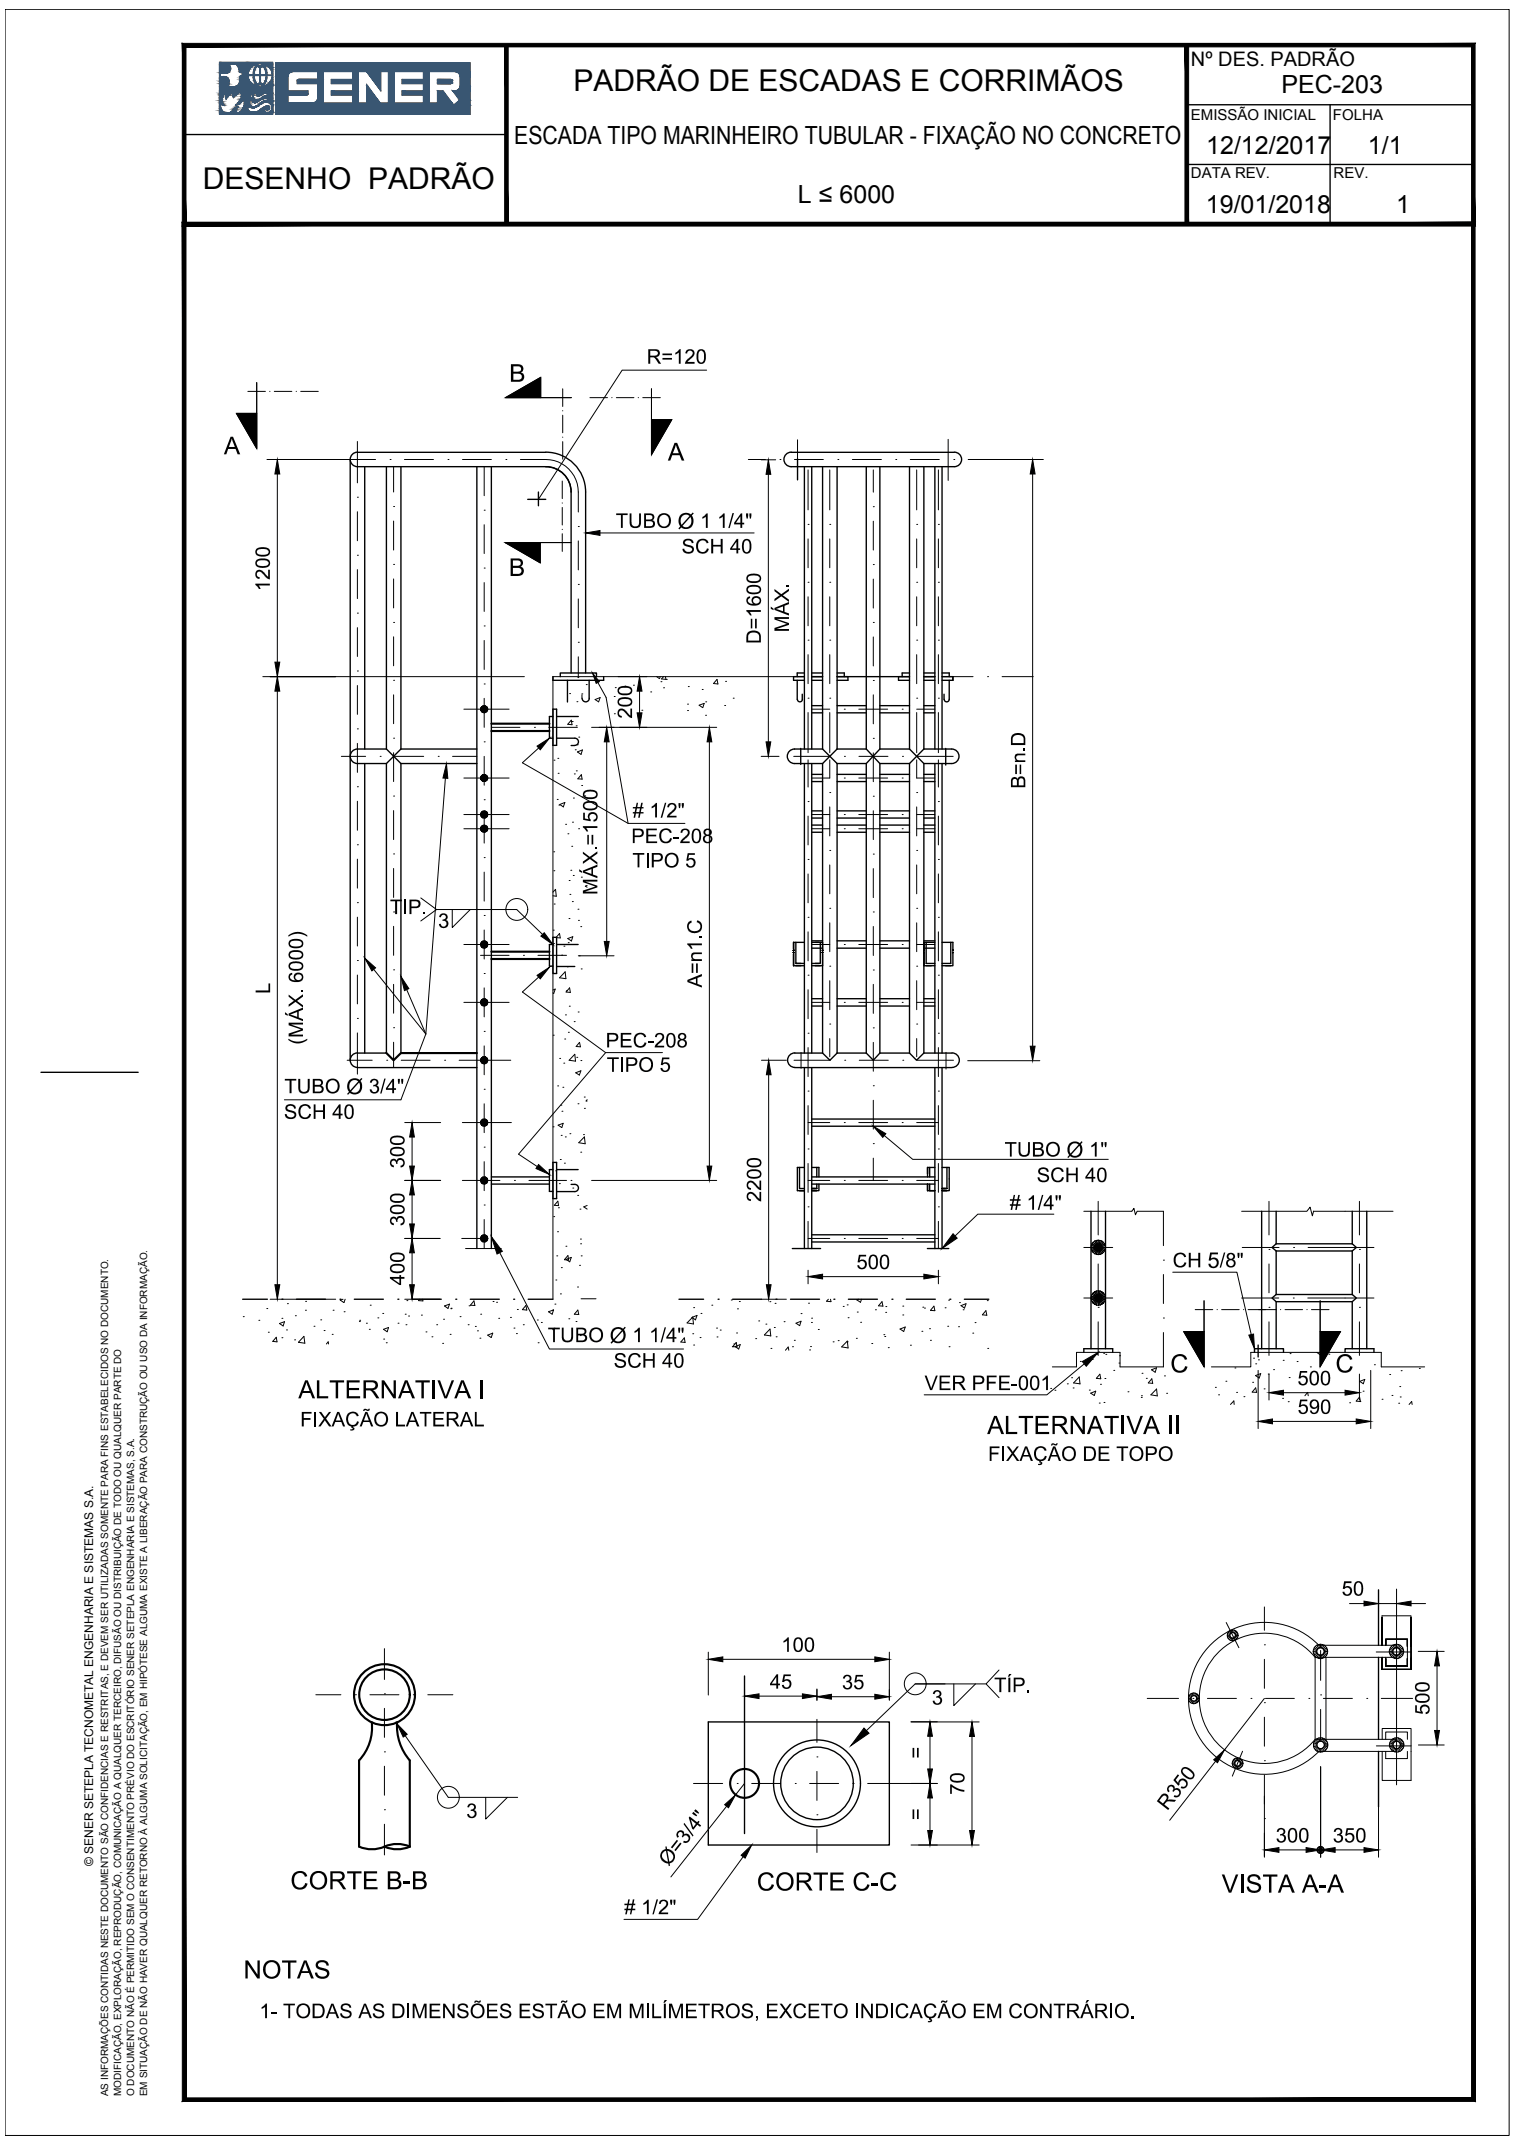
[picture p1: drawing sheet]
<svg xmlns="http://www.w3.org/2000/svg" width="210mm" height="297mm" viewBox="0 0 210 297" stroke-linecap="round" stroke-linejoin="round" font-family="sans-serif">
<defs><g id="words">
<g font-size="4.2">
<text x="79.4" y="12.6">PADRÃO DE ESCADAS E CORRIMÃOS</text>
<text x="28.1" y="26.2">DESENHO PADRÃO</text>
</g>
<g font-size="3.9">
<text x="162.1" y="190.2">C</text>
<text x="185" y="190.2">C</text>
<text x="41.3" y="193.8">ALTERNATIVA I</text>
<text x="136.8" y="198.8">ALTERNATIVA II</text>
<text x="40.2" y="261.9">CORTE B-B</text>
<text x="104.8" y="262">CORTE C-C</text>
<text x="169.3" y="262.3">VISTA A-A</text>
<text x="33.7" y="274.2">NOTAS</text>
</g>
<g font-size="3.8">
<text x="70.5" y="52.9">B</text>
<text x="31" y="63">A</text>
<text x="92.5" y="63.8">A</text>
<text x="70.5" y="79.8">B</text>
</g>
<g font-size="3.5">
<text x="177.6" y="13">PEC-203</text>
<text x="71.3" y="20">ESCADA TIPO MARINHEIRO TUBULAR - FIXAÇÃO NO CONCRETO</text>
<text x="167.1" y="21.4">12/12/2017</text>
<text x="189.5" y="21.3">1/1</text>
<text x="110.6" y="28.2">L ≤ 6000</text>
<text x="167.1" y="29.6">19/01/2018</text>
<text x="193.4" y="29.5">1</text>
</g>
<g font-size="3.1">
<text x="89.6" y="50.4">R=120</text>
<text x="85.3" y="73.2">TUBOØ 1 1/4&quot;</text>
<text x="94.4" y="76.7">SCH 40</text>
<text x="37.4" y="81.9" transform="rotate(-90 37.4 81.9)">1200</text>
<text x="105.4" y="89.3" transform="rotate(-90 105.4 89.3)">D=1600</text>
<text x="109.3" y="87.7" transform="rotate(-90 109.3 87.7)">MÁX.</text>
<text x="87.6" y="99.6" transform="rotate(-90 87.6 99.6)">200</text>
<text x="87.6" y="113.3"># 1/2&quot;</text>
<text x="142.1" y="109.3" transform="rotate(-90 142.1 109.3)">B=n.D</text>
<text x="87.4" y="116.9">PEC-208</text>
<text x="82.8" y="124.1" transform="rotate(-90 82.8 124.1)">MÁX.=1500</text>
<text x="87.6" y="120.2">TIPO 5</text>
<text x="54" y="126.7">TIP.</text>
<text x="60.7" y="128.6">3</text>
<text x="37.4" y="137.8" transform="rotate(-90 37.4 137.8)">L</text>
<text x="97.2" y="136.9" transform="rotate(-90 97.2 136.9)">A=n1.C</text>
<text x="42" y="144.8" transform="rotate(-90 42 144.8)">(MÁX. 6000)</text>
<text x="83.9" y="145.2">PEC-208</text>
<text x="84.1" y="148.6">TIPO 5</text>
<text x="39.3" y="155.1">SCH 40</text>
<text x="39.4" y="151.5">TUBOØ 3/4&quot;</text>
<text x="56" y="161.9" transform="rotate(-90 56 161.9)">300</text>
<text x="139.2" y="160.3">TUBOØ 1&quot;</text>
<text x="105.5" y="166.6" transform="rotate(-90 105.5 166.6)">2200</text>
<text x="139.9" y="167.7"># 1/4&quot;</text>
<text x="143.6" y="163.9">SCH 40</text>
<text x="56" y="170" transform="rotate(-90 56 170)">300</text>
<text x="56" y="178.2" transform="rotate(-90 56 178.2)">400</text>
<text x="118.6" y="175.9">500</text>
<text x="162.5" y="175.7">CH5/8&quot;</text>
<text x="75.9" y="186">TUBOØ 1 1/4&quot;</text>
<text x="85" y="189.6">SCH 40</text>
<text x="41.6" y="197.7">FIXAÇÃO LATERAL</text>
<text x="128.1" y="192.7">VER PFE-001</text>
<text x="179.8" y="192">500</text>
<text x="179.8" y="196">590</text>
<text x="136.9" y="202.5">FIXAÇÃO DE TOPO</text>
<text x="185.9" y="221.2">50</text>
<text x="108.3" y="229">100</text>
<text x="106.6" y="234.1">45</text>
<text x="116.6" y="234.1">35</text>
<text x="129.1" y="236.3">3</text>
<text x="137.7" y="234.5">TÍP.</text>
<text x="198.1" y="237.7" transform="rotate(-90 198.1 237.7)">500</text>
<text x="127.9" y="243.8" transform="rotate(-90 127.9 243.8)">=</text>
<text x="64.6" y="252">3</text>
<text x="133.6" y="248.8" transform="rotate(-90 133.6 248.8)">70</text>
<text x="161.7" y="251.1" transform="rotate(-52 161.7 251.1)">R350</text>
<text x="127.9" y="252.3" transform="rotate(-90 127.9 252.3)">=</text>
<text x="176.7" y="255.4">300</text>
<text x="184.6" y="255.4">350</text>
<text x="92.6" y="258.8" transform="rotate(-52 92.6 258.8)">Ø=3/4&quot;</text>
<text x="86.5" y="265.3"># 1/2&quot;</text>
<text x="35.9" y="279.7">1- TODAS AS DIMENSÕES ESTÃO EM MILÍMETROS, EXCETO INDICAÇÃO EM CONTRÁRIO.</text>
</g>
<text font-size="2.8" x="165" y="9.2">Nº DES. PADRÃO</text>
<g font-size="2.1">
<text x="165" y="16.6">EMISSÃO INICIAL</text>
<text x="184.7" y="16.6">FOLHA</text>
<text x="165" y="24.7">DATA REV.</text>
<text x="184.8" y="24.7">REV.</text>
</g>
<text font-size="1.7" x="12.9" y="258.7" transform="rotate(-90 12.9 258.7)">© SENER SETEPLA TECNOMETAL ENGENHARIA E SISTEMAS S.A.</text>
<g font-size="1.4">
<text x="15" y="290.6" transform="rotate(-90 15 290.6)">AS INFORMAÇÕES CONTIDAS NESTE DOCUMENTO SÃO CONFIDENCIAS E RESTRITAS, E DEVEM SER UTILIZADAS SOMENTE PARA FINS ESTABELECIDOS NO DOCUMENTO.</text>
<text x="16.8" y="290.6" transform="rotate(-90 16.8 290.6)">MODIFICAÇÃO, EXPLORAÇÃO, REPRODUÇÃO, COMUNICAÇÃO A QUALQUER TERCEIRO, DIFUSÃO OU DISTRIBUIÇÃO DE TODO OU QUALQUER PARTE DO</text>
<text x="18.6" y="290.6" transform="rotate(-90 18.6 290.6)">O DOCUMENTO NÃO É PERMITIDO SEM O CONSENTIMENTO PRÉVIO DO ESCRITÓRIO SENER SETEPLA ENGENHARIA E SISTEMAS, S.A.</text>
<text x="20.4" y="290.6" transform="rotate(-90 20.4 290.6)">EM SITUAÇÃO DE NÃO HAVER QUALQUER RETORNO À ALGUMA SOLICITAÇÃO, EM HIPÓTESE ALGUMA EXISTE A LIBERAÇÃO PARA CONSTRUÇÃO OU USO DA INFORMAÇÃO.</text>
</g>
</g></defs>
<!-- layer: R-SIMB -->
<g fill="#000" stroke="#000" stroke-width=".14">
<path d="M70 55.1l4.9-2.8v2.8zM32.8 57.3h2.8v4.9zM70 75.2h4.9v2.8zM90.3 58.2h2.8l-2.8 4.8zM82.1 93.3l.9 1.2-.4 .2zM61.9 105.9l.1 2-.6-.1zM74.4 103.4l1.7-1.1-1.2 1.6zM50.5 132.8l1.5 1.4-.5 .4zM55.5 135.3l1.1 1.7-.6 .3zM74.4 135.2l1.7-1.1-1.2 1.6zM75.4 129.3l1.2 1.6-1.7-1.1zM121 156.1l1.7 1-.4 .5z"/>
<path d="M68.1 171.4l1.5 2-.7 .4zM74.6 161.4l1.5 1.4-1.8-.8zM132 171l.6 .6-2.1 1.5zM150 188.7l2.2-1.2-1.7 1.9zM164 184.6h2.8v4.8zM173 185.1l.7-.2 .1 2zM182.9 184.6h2.8l-2.8 4.8zM55 238.9l1.4 1.5-.5 .4zM100.4 250.1l1.5-1.3-1 1.8zM102.7 257.2l1.4-1.5-.9 1.9zM119.7 239.5l.7 .7-2.5 1.8z"/>
</g>
<g fill="none" stroke="#000" stroke-width=".14">
<path d="M34.3 54.3h2.5M35.6 57.3h-2.8l2.8 4.9v-9.2v9.2M37.4 54.3h.1M38 54.3h2.4M41 54.3h.1M41.7 54.3h2.4M70 55.1h9.2h-9.2l4.9-2.8v2.8M78 53.9v2.4M78 56.9v.1M78 57.6v2.4M81.7 55.1h2.5M84.8 55.1h.1"/>
<path d="M85.4 55.1h2.4M88.4 55.1h.1M89.1 55.1h2.4M90.3 58.2h2.8l-2.8 4.8v-9.1v9.1M97.9 51.3h-11.7l-11.6 17.9M37 63.7h13.7M70 75.2h9.1h-9.1l4.9 2.8v-2.8M77.9 66.7v2.4M77.9 69.7h.1M77.9 70.3v2.5M77.9 73.4h.1M77.9 74v2.4"/>
<path d="M78 60.6h.1M78 61.2v2.4M66.6 98.3h.5l-.5 .2zM66.6 98.1l.5 .2h-.5zM66.6 98.5l.5-.2-.4 .4zM66.7 98l.2-.1 .2 .4zM66.7 98l.4 .3-.5-.2zM66.9 97.9l.2-.1v.5zM67.1 98.3l.4-.2 .1 .2zM67.1 98.3l.3-.3 .1 .1zM67.1 97.8l.2 .1-.2 .4zM67.1 98.3l-.2 .5-.2-.1z"/>
<path d="M67.1 98.3v.5h-.2zM67.1 98.3l.2 .5h-.2zM67.1 98.3l.3 .4-.1 .1zM67.1 98.3l.4 .2-.1 .2zM67.1 98.3h.5l-.1 .2zM67.3 97.9l.1 .1-.3 .3zM78.9 96.1h.1M79.1 99.8l.2 .7-.6-.1zM79.9 97.3h.1M80.1 93.9h.1M80.6 96.2h.1M81.2 94.9h.1"/>
<path d="M82.5 97l.6-.3-.2 .6zM82.8 94.6l1.2 2.1 3 17.4M88.9 98.4h.1M90.2 95.9h.1M91 93.8l.4 .3 .1-.3M91.6 94.5h.1M91.9 95.3h.1M91.9 93.8l-.2 .3 .6 .1-.1-.4M92.3 94.2h.1M95.3 98.5h.1M95.3 97.6h.1M95.4 95.2h.1"/>
<path d="M96.9 97.7l.7-.2-.2 .6zM97.3 95.6h.1M97.8 99.1h.1M97.8 97.3h.1M99.3 94.2l.2 .6-.6-.1zM100.4 97.8h.1M100.5 94.4h.1M101.6 96.8h.1M111.4 93.8h-34.8v86.3M61.7 107.9l-2.7 35.4M66.6 107.8h.5l-.5 .2zM66.6 114.9h.5l-.5 .2z"/>
<path d="M66.6 112.9h.5l-.5 .2zM66.6 107.7l.5 .1h-.5zM66.6 108l.5-.2-.4 .4zM66.6 114.7l.5 .2h-.5zM66.6 115.1l.5-.2-.4 .3zM66.6 112.7l.5 .2h-.5zM66.6 113.1l.5-.2-.4 .3zM66.7 107.5l.2-.1 .2 .4zM66.7 107.5l.4 .3-.5-.1zM66.7 108.2l.4-.4-.2 .5zM66.7 114.5l.2-.1 .2 .5zM66.7 114.5l.4 .4-.5-.2z"/>
<path d="M66.7 115.2l.4-.3-.2 .4zM66.7 112.5l.2-.1 .2 .5zM66.7 112.5l.4 .4-.5-.2zM66.7 113.2l.4-.3-.2 .5zM66.9 107.4l.2-.1v.5zM66.9 114.4h.2v.5zM66.9 112.4h.2v.5zM67.1 107.8l.4-.1 .1 .1zM67.1 107.8l.3-.3 .1 .2zM67.1 107.3l.2 .1-.2 .4zM67.1 107.8v.5h-.2zM67.1 107.8l.2 .5h-.2z"/>
<path d="M67.1 107.8l.3 .4-.1 .1zM67.1 107.8l.4 .2-.1 .2zM67.1 107.8h.5l-.1 .2zM67.1 114.9l.4-.2 .1 .2zM67.1 114.9l.3-.4 .1 .2zM67.1 114.4h.2l-.2 .5zM67.1 114.9v.5l-.2-.1zM67.1 114.9l.2 .4-.2 .1zM67.1 114.9l.3 .3-.1 .1zM67.1 114.9l.4 .2-.1 .1zM67.1 114.9h.5l-.1 .2zM67.1 112.9l.4-.2 .1 .2z"/>
<path d="M67.1 112.9l.3-.4 .1 .2zM67.1 112.4h.2l-.2 .5zM67.1 112.9v.5h-.2zM67.1 112.9l.2 .5h-.2zM67.1 112.9l.3 .3-.1 .2zM67.1 112.9l.4 .2-.1 .1zM67.1 112.9h.5l-.1 .2zM67.3 107.4l.1 .1-.3 .3zM67.3 114.4l.1 .1-.3 .4zM67.3 112.4l.1 .1-.3 .4zM74.6 103.7l-2.2 2 14.6 8.4h7.9M76.7 118.1h.1"/>
<path d="M76.8 105.4h.1M77.2 110.8h.1M77.3 105.1h.1M77.3 107.2h.1M77.4 111.6h.1M77.6 111.5l.7-.3-.3 .6zM78.4 114.3h.1M78.7 115.6h.1M79.3 100h.1M79.7 103.9h.1M79.8 100.6h.1M80 103.2h.1"/>
<path d="M80 104.2l.7-.3-.2 .7zM80.2 102.2h.1M51.8 134.4l7.2 8.9M56.4 137.2l2.6 6.1M60.5 126.1h11.1l3.6 3.4M62.7 126.1v2.5l2.5-2.5M66.6 130.9h.5l-.5 .2zM66.6 138.9h.5l-.5 .2zM66.6 130.7l.5 .2h-.5zM66.6 131.1l.5-.2-.4 .4zM66.6 138.7l.5 .2h-.5zM66.6 139.1l.5-.2-.4 .4z"/>
<path d="M66.7 130.6l.2-.1 .2 .4zM66.7 130.6l.4 .3-.5-.2zM66.7 138.6l.2-.1 .2 .4zM66.7 138.6l.4 .3-.5-.2zM66.9 130.5l.2-.1v.5zM66.9 138.5l.2-.1v.5zM67.1 130.9l.4-.2 .1 .2zM67.1 130.9l.3-.3 .1 .1zM67.1 130.4l.2 .1-.2 .4zM67.1 130.9l-.2 .5-.2-.1zM67.1 130.9v.5h-.2zM67.1 130.9l.2 .5h-.2z"/>
<path d="M67.1 130.9l.3 .4-.1 .1zM67.1 130.9l.4 .2-.1 .2zM67.1 130.9h.5l-.1 .2zM67.1 138.9l.4-.2 .1 .2zM67.1 138.9l.3-.3 .1 .1zM67.1 138.4l.2 .1-.2 .4zM67.1 138.9l-.2 .5-.2-.1zM67.1 138.9v.5h-.2zM67.1 138.9l.2 .5h-.2zM67.1 138.9l.3 .4-.1 .1zM67.1 138.9l.4 .2-.1 .2zM67.1 138.9h.5l-.1 .2z"/>
<path d="M67.3 130.5l.1 .1-.3 .3zM67.3 138.5l.1 .1-.3 .3zM74.6 135.4l-2.2 2.1 11.5 8.4h7.9M76.6 123.7l.4-.4 .1 .9h-.5M76.6 137.2l.3-.1-.2 .6-.1-.1M76.7 128.9h.1M76.7 130.8h.1M76.7 120.7h.1M76.8 125.3h.1M77.5 129.4l.1 .6h-.6zM77.8 132.4h.1M78.1 131.1h.1"/>
<path d="M78.3 134.7l.1 1-.9-.2zM78.5 137.3h.1M78.6 134h.1M78.7 130.1l.7-.3-.2 .6zM78.7 130.7h.1M78.8 127.3h.1M78.9 139.5h.1M78.9 136.9l.1 .7-.6-.1zM79.3 125h.1M80.1 126h.1M80.1 127.6h.1M80.2 132.5h.1"/>
<path d="M80.5 128.4h.1M80.5 134.3h.1M59 143.3l-3.5 9.1h-16.1M66.6 155.6h.5l-.5 .2zM66.6 147h.5l-.5 .2zM66.6 155.4l.5 .2h-.5zM66.6 155.8l.5-.2-.4 .4zM66.6 146.8l.5 .2h-.5zM66.6 147.2l.5-.2-.4 .3zM66.7 155.3l.2-.2 .2 .5zM66.7 155.3l.4 .3-.5-.2zM66.7 146.6l.2-.1 .2 .5z"/>
<path d="M66.7 146.6l.4 .4-.5-.2zM66.9 155.1h.2v.5zM66.9 146.5h.2v.5zM67.1 155.6l.4-.2 .1 .2zM67.1 155.6l.3-.3 .1 .1zM67.1 155.1h.2l-.2 .5zM67.1 155.6l-.2 .5-.2-.1zM67.1 155.6v.5h-.2zM67.1 155.6l.2 .5h-.2zM67.1 155.6l.3 .4-.1 .1zM67.1 155.6l.4 .2-.1 .2zM67.1 155.6h.5l-.1 .2z"/>
<path d="M67.1 147l.4-.2 .1 .2zM67.1 147l.3-.4 .1 .2zM67.1 146.5h.2l-.2 .5zM67.1 147l-.2 .4-.2-.1zM67.1 147v.5l-.2-.1zM67.1 147l.2 .4-.2 .1zM67.1 147l.3 .3-.1 .1zM67.1 147l.4 .2-.1 .1zM67.1 147h.5l-.1 .2zM67.3 155.1l.1 .2-.3 .3zM67.3 146.5l.1 .1-.3 .4zM76.6 156.2h.1"/>
<path d="M76.7 143.5h.1M77.3 150.5h.1M77.3 156l.7-.3-.2 .6zM77.5 146.7h.1M77.7 153.2h.1M77.8 157.4h.1M77.9 154h.1M78 150.7h.1M78.1 147.4h.1M78.2 144h.1M78.3 157.6h.1M78.3 140.7h.1"/>
<path d="M78.7 143.1h.1M79 157.1h.1M79.6 141.6h.1M79.6 146.1l.1 1-.8-.1zM79.8 148.7l.7-.3-.2 .6zM79.9 146.6h.1M80.1 153h.1M80.1 140.3h.1M80.3 144.5l.1 .6h-.6zM80.5 159.7h.1M80.5 147h.1M80.8 157.3h.1"/>
<path d="M80.9 152.1h.1M81 153.6h.1M81 157.6l.1 .9-.9-.1zM81.4 152.4l-.2 .2h.2M83.9 145.9l-12.1 14.1 2.6 1.7M122.5 157.4l4 3.3h27.1M66.6 163.6h.5l-.5 .2zM66.6 171.7h.5l-.5 .2zM66.6 163.4l.5 .2h-.5zM66.6 163.8l.5-.2-.4 .4zM66.6 171.5l.5 .2h-.5zM66.6 171.9l.5-.2-.4 .3z"/>
<path d="M66.7 163.3l.2-.1 .2 .4zM66.7 163.3l.4 .3-.5-.2zM66.7 171.3l.2-.1 .2 .5zM66.7 171.3l.4 .4-.5-.2zM66.7 172l.4-.3-.2 .4zM66.9 163.2l.2-.1v.5zM66.9 171.2h.2v.5zM67.1 163.6l.4-.2 .1 .2zM67.1 163.6l.3-.3 .1 .1zM67.1 163.1l.2 .1-.2 .4zM67.1 163.6l-.2 .5-.2-.1zM67.1 163.6v.5h-.2z"/>
<path d="M67.1 163.6l.2 .5h-.2zM67.1 163.6l.3 .4-.1 .1zM67.1 163.6l.4 .2-.1 .2zM67.1 163.6h.5l-.1 .2zM67.1 171.7l.4-.2 .1 .2zM67.1 171.7l.3-.4 .1 .2zM67.1 171.2h.2l-.2 .5zM67.1 171.7v.4h-.2zM67.1 171.7l.2 .4h-.2zM67.1 171.7l.3 .3-.1 .1zM67.1 171.7l.4 .2-.1 .1zM67.1 171.7h.5l-.1 .2z"/>
<path d="M67.3 163.2l.1 .1-.3 .3zM67.3 171.2l.1 .1-.3 .4zM69.2 173.6l6.9 13.4h18.6M76.7 168.6h.1M77 162.3h.1M77 177.4h.1M77.1 174.1h.1M77.2 170.7h.1M77.3 166.5l.1 .6h-.6zM77.4 167.4h.1M77.5 164.1h.1M77.6 160.7h.1"/>
<path d="M77.6 179.3h.1M77.8 175.7h.1M78.2 161.2h.1M78.4 172.7h.1M78.4 174.6l.7-.3-.2 .6zM78.7 174l.1 .7-.6-.1zM79.1 163.6h.1M79.4 164.7h.1M80 178.4h.1M80 165.7h.1M80.3 175.4h.1M80.4 167.6h.1"/>
<path d="M80.4 171.7h.1M80.4 172.4h.1M80.5 174.1h.1M81.4 167.1l-.5 .2 .5 .3M146 168.3h-10.5l-3.2 3M150.2 167.9h6.6l.3-.4 .2 .9 .3-.5h3.6M150.2 179.9h4M150.2 172.9h4M151.2 179.9h1l-1 .3zM151.2 172.9h1l-1 .3zM151.2 179.7l1 .2h-1zM151.2 172.6l1 .3h-1z"/>
<path d="M151.2 173.2l1-.3-.9 .5zM151.3 172.4l.9 .5-1-.3zM151.3 173.4l.9-.5-.7 .7zM151.3 179.4l.9 .5-1-.2zM151.5 179.2l.2-.2 .5 .9zM151.5 179.2l.7 .7-.9-.5zM151.5 172.2l.2-.2 .5 .9zM151.5 172.2l.7 .7-.9-.5zM151.7 179l.2-.1 .3 1zM151.7 172l.2-.1 .3 1zM151.9 178.9h.3v1zM151.9 171.9h.3v1z"/>
<path d="M152.2 172.9l.9-.3 .1 .3zM152.2 172.9l.8-.5 .1 .2zM152.2 172.9l.7-.7 .1 .2zM152.2 171.9h.2l-.2 1zM152.2 172.9l-.5 .9-.2-.2zM152.2 172.9l-.3 1-.2-.1zM152.2 172.9v1h-.3zM152.2 172.9l.2 1h-.2zM152.2 172.9l.5 .9-.3 .1zM152.2 172.9l.7 .7-.2 .2zM152.2 172.9l.8 .5-.1 .2zM152.2 172.9l.9 .3-.1 .2z"/>
<path d="M152.2 172.9h1l-.1 .3zM152.2 179.9l.9-.2 .1 .2zM152.2 179.9l.8-.5 .1 .3zM152.2 178.9h.2l-.2 1zM152.2 179.9l-.5 .9-.2-.2zM152.2 179.9l-.3 1-.2-.1zM152.2 179.9v1h-.3zM152.2 179.9l.2 1h-.2zM152.2 179.9l.5 .9-.3 .1zM152.2 179.9l.7 .7-.2 .2zM152.2 179.9l.8 .5-.1 .2zM152.2 179.9l.9 .3-.1 .2z"/>
<path d="M152.2 179.9h1l-.1 .3zM152.4 178.9l.3 .1-.5 .9zM152.4 171.9l.3 .1-.5 .9zM152.7 179l.2 .2-.7 .7zM152.7 172l.2 .2-.7 .7zM152.9 179.2l.1 .2-.8 .5zM162.5 176.3h8.9l2 8.7M172 167.9h9.1l.4-.6 .3 1.2 .2-.6h11M33.7 182.5h.1M35.9 183h.1M37 181.4h.1M37.2 184.7h.1"/>
<path d="M38.3 185.4l.1 .6-.6-.1zM38.7 183.5l.7-.3-.2 .6zM39.1 182.7h.1M39.1 185.4h.1M39.7 184.3h.1M39.8 180.7h.1M40.8 185.7h.1M40.9 182.4h.1M42.1 185.2l.1 1-.9-.1zM42.3 181.6h.1M42.3 180.4h.1M43.5 183.8h.1"/>
<path d="M44.4 182.9h.1M44.9 184.4h.1M45.2 186.3l.3-.3v.3M46 185h.1M46.2 181.6h.1M47.5 180.1l-.4 .1 .6 .4 .1-.5M47.7 181.8h.1M49.8 183.2h.1M49.8 183h.1M50.8 183.4h.1M51.2 184.3h.1M51.3 180.9h.1"/>
<path d="M52.4 182.7h.1M53 182.1h.1M53.1 184.3l.7-.3-.2 .6zM53.2 185.6h.1M53.5 186.1h.1M55.1 183.4h.1M56.1 182.2h.1M56.2 183.6h.1M56.4 180.3h.1M56.6 182.4h.1M58.2 180.1l-.2 .2h.6l-.1-.2M58.4 182.3h.1"/>
<path d="M59 184.6h.1M59.8 185.3h.1M60.5 183.6h.1M61.3 186.2h.1M61.5 182.9h.1M61.6 181l.7-.2-.2 .6zM62.4 185h.1M62.5 181.4h.1M62.5 181.3h.1M63.7 182.5h.1M64.9 183.6h.1M65 181h.1"/>
<path d="M65.7 180.3l.1 .7-.6-.1zM65.9 183.9h.1M66.2 184.5h.1M66.5 185.5h.1M66.6 182.2h.1M67.6 185.1l.7-.3-.2 .6zM68.3 180.4h.1M68.8 180.5h.1M69.1 182.7h.1M70.7 182.6h.1M71.2 184.1h.1M71.6 184.8h.1"/>
<path d="M71.7 181.5h.1M72.5 183.6h.1M72.9 181l.1 .6-.6-.1zM74.5 183h.1M74.6 186.1h.1M76 181.8l.7-.2-.2 .6zM76.6 181.6h.1M76.9 180.8h.1M80.1 181.6l.1 .6h-.6zM80.5 180h2.1M95.9 182.6l.7-.3-.2 .6M96.1 181.3h.1"/>
<path d="M97 185.4h.1M97.1 182.1h.1M98.6 180.9h.1M99.3 184.1h.1M99.3 185.3h.1M99.8 184.4h.1M101.3 180.2h.1M101.5 186.7h.1M101.7 186.3h.1M101.9 186.6l.7-.2-.3 .6zM102 186.1l.1 .6-.6-.1zM102.1 184.8h.1"/>
<path d="M102.2 181.4h.1M102.4 180.4h.1M104.7 185.5h.1M105.1 183.1h.1M106.1 183.5h.1M106.7 180.4h.1M106.7 184.2l-.8 .8 .9 .2-.1-1M106.8 186.9h.1M107.3 184h.1M107.4 180.7h.1M107.5 185.3h.1M108.6 183.2h.1"/>
<path d="M108.8 187.2l.4-.5 .1 .5M109.8 186.7h.1M110.1 185.8h.1M110.3 183.4l.7-.3-.2 .6zM111 182.1h.1M112 180.6h.1M112.2 187.1h.1M112.3 186.6h.1M112.4 183.3h.1M112.4 182.7h.1M113.4 184.3h.1M114.8 180.1l-.3 .3h.6v-.3"/>
<path d="M115.4 186h.1M116.1 185.8h.1M116.8 181.1h.1M117.4 186h.1M117.4 180.9h.1M117.4 185.9l.1 .9-.9-.1zM117.5 182.6h.1M118.6 185.5h.1M118.8 181.9h.1M119 180.1l-.3 .1 .5 .3 .2-.4M119.2 183.3h.1M120.8 186.2h.1"/>
<path d="M121.3 181.5h.1M122.2 180.4l.1 .6h-.6zM122.5 185h.1M122.6 185.3h.1M122.7 181.9h.1M122.7 181.1h.1M123.1 186.8h.1M124.7 184.2l.7-.3-.2 .7zM125.1 181h.1M125.1 182.3h.1M126.1 186.5h.1M127.7 184.5h.1"/>
<path d="M127.9 181.2h.1M128.1 181.3h.1M128.8 184.2h.1M128.9 185.8h.1M129.4 181l.1 .7-.6-.1zM130.9 181.3h.1M131.3 183.8h.1M131.4 180.2h.1M131.5 186.7h.1M132.8 183.9h.1M132.9 180.6h.1M133.4 181.5h.1"/>
<path d="M133.8 180.7l-.7 .3 .5 .3 .2-.6M134.8 184.8h.1M135.1 183.3h.1M136.6 181.7l.1 .6-.6-.1zM136.8 180.3h.1M136.8 186.9h.1M145.8 189.5h3.3v-2h6.1v2h6M148.5 191h.1M148.7 192.4h.1M149.5 190.9l.1 .9-.9-.1zM149.7 188.7h.1M150.2 189l-5.2 4.3h-17"/>
<path d="M150.9 192.7h.1M151.2 180.2l1-.3-.9 .5zM151.3 180.4l.9-.5-.7 .7zM151.3 188.4h.1M151.6 193.4l-.5-.3 .7-.3-.2 .6M151.9 187.7h.1M152.3 194.5h.1M152.4 190.5l.1 .6h-.6zM152.5 191.9h.1M152.9 187.6h.1M153 194.4h.1M153.1 191.1h.1"/>
<path d="M153.2 187.7h.1M154.3 189.9h.1M155 188.9h.1M155.1 187.9h.1M156.3 192.9h.1M158.1 193.7h.1M158.1 193.5h.1M158.2 190.4h.1M158.8 191.1h.1M159.5 189.9l.7-.3-.2 .6zM159.6 191.1l.1 .6h-.6zM160.2 192.5l.1 1-.8-.2z"/>
<path d="M161.6 193.1h.1M165.6 181.5h2.4M166.8 184.6h-2.8l2.8 4.8v-9.1v9.1M167.8 189.5h5.5v-2h18.1v2h6M168.4 192.3h.1M168.6 181.5h.1M168.8 193.3h.1M169.3 181.5h2.4M169.8 191.5h.1M170.5 194.7l.4-.5 .1 .5M171.1 189.6h.1M171.3 193h.1"/>
<path d="M172.3 181.5h.1M172.3 193.6h.1M172.9 181.5h3.9M173.6 191.6h.1M173.7 188.3h.1M174 190.7l.7-.3-.2 .6zM174 189h.1M174 192.4l.1 .6h-.6zM174.4 188.5h.1M175.1 192.5h.1M175.7 190.5h.1M176.5 189.8h.1"/>
<path d="M177.4 181.5h.1M177.7 193.8h.1M177.8 188.6h.1M178 181.5h2.5M178.5 194.3h.1M178.6 190.9h.1M178.7 187.6h.1M181.1 181.5h.1M181.7 181.5h2.4M182.4 187.5l.5 .3 .1-.3M182.9 184.6h2.8l-2.8 4.8v-9.1v9.1M187 194.4h.1"/>
<path d="M188.4 193.6l.1 .7-.6-.1zM188.4 194.3h.1M188.9 192.8h.1M188.9 191.8l-.5-.3 .7-.3-.2 .6M190.4 189.2h.1M191.5 194h.1M192.5 190.5h.1M192.9 193.4h.1M193.8 194.5h.1M193.9 192.2h.1M194 193.6h.1M194.1 190h.1"/>
<path d="M195.2 194.7l.4-.4 .1 .4M196.6 189.7h.1M126.8 233.4h9.8M130.9 233.4h-4.1l-6.8 6.5M132.2 233.4v3l3-3M138.4 231.5l-1.8 1.9 1.8 1.9M56.1 240.6l6 8.5h9.6M67.3 249.1v3l3-3M100.7 250.4l-7.8 9.8M103 257.4l-6.3 8.6h-10.2M103.2 247.2l-1.3 1.6M182.5 256.4v.2l.3-.1v-.1"/>
<path d="M182.8 256.5l-.2 .3-.1-.2M182.8 256.5v.4l-.2-.1M182.9 256.6h.1v.3h-.2M183 255.9l-.2 .1 .1 .3 .1-.1M183 256.6l.2 .3h-.2M183 256.6l.1-.1 .2 .3-.1 .1M183.1 256.5l.3 .1-.1 .2M183.1 256.3l.3-.1 .1 .2zM183.1 256.5v-.1h.4l-.1 .2M183.2 256l-.2-.1v.4M183.3 256.1l-.1-.1-.1 .3M183.4 256.2l-.1-.1-.2 .2"/>
<circle cx="71.6" cy="126.1" r="1.51"/>
<circle cx="126.8" cy="233.4" r="1.51"/>
<circle cx="62.1" cy="249.1" r="1.51"/>
</g>
<!-- layer: R-DIM -->
<g fill="none" stroke="#000" stroke-width=".14">
<path d="M37.4 63.7h9.1M38.4 65.7v26.1M83.1 73.9h21.4M105.5 63.7h2M106.5 65.7v37.1M135.2 63.7h8.9M143.1 65.7v79.3M37.4 93.8h9.1M38.4 95.8v82.3M85.6 93.8h4M82 100.8h17.3M84.1 102.8v27.7"/>
<path d="M98.3 102.8v58.8M105.5 104.8h2.4M80.1 132.5h5M56.1 155.6h5M105.5 147h3.5M106.5 149v29.1M134.1 147h10M56.1 163.6h5M56.1 171.7h4.9M82 163.6h17.3M112 176.1v1.8M114 177h14"/>
<path d="M130 176.1v1.8M37.4 180.1h9.1M56.1 180.1h4.9M105.5 180.1h3.5M174.3 189.9v8.1M175.8 190.5v3.6M176.3 197h11.6M177.8 193h8.6M188.3 190.5v3.6M189.9 189.9v8.1M98.1 229v6M100.1 230h21.1"/>
<path d="M103.2 234.1v1.6M105.2 235.1h6M113.2 234.1v1.6M115.2 235.2h6M123.2 229v6.6M126.2 238.7h9.5M126.2 238.7h3.7M175.2 235.4l-5.5 7.1M191 223.3v.1M191 222.3h2.5M195.5 222.3h2M196.5 228.9h3.6"/>
<path d="M199.1 230.9v9M126.2 255.7h9.5M126.2 247.2h3.7M128.8 240.7v4.5M128.8 249.2v4.5M134.7 240.7v13M168.4 244.1l-6.3 8.2M175.2 249v8.4M183 244.9v12.5M191 245.8v11.6M196.5 241.9h3.6"/>
</g>
<g fill="#000" stroke="#000" stroke-width=".14">
<path d="M38.4 63.7l.4 2h-.7zM81.1 73.9l2-.4v.7zM106.5 63.7l.3 2h-.7zM143.1 63.7l.3 2h-.7zM38.1 91.8h.7l-.4 2zM38.4 93.8l.4 2h-.7zM88.6 93.8l.3 2h-.6zM88.3 98.8h.6l-.3 2zM84.1 100.8l.3 2h-.7zM98.3 100.8l.3 2h-.6zM106.1 102.8h.7l-.3 2zM83.7 130.5h.7l-.3 2z"/>
<path d="M57.1 155.6l.3 2h-.6zM106.5 147l.3 2h-.6zM142.7 145h.7l-.3 2zM38.1 178.1h.7l-.4 2zM56.8 161.6h.6l-.3 2zM57.1 163.6l.3 2h-.6zM56.8 169.7h.6l-.3 2zM57.1 171.7l.3 2h-.6zM56.8 178.1h.6l-.3 2zM98 161.6h.6l-.3 2zM106.2 178.1h.6l-.3 2zM112 177l2-.4v.7z"/>
<path d="M128 176.6l2 .4-2 .3zM174.3 197l2-.3v.7zM175.8 193l2-.3v.7zM186.4 192.7l1.9 .3-1.9 .4zM187.9 196.7l2 .3-2 .4zM98.1 230l2-.3v.6zM103.2 235.1l2-.3v.6zM111.2 234.8l2 .3-2 .3zM113.2 235.2l2-.4v.7zM121.2 229.7l2 .3-2 .3zM121.2 234.8l2 .4-2 .3zM189 221.9l2 .4-2 .3z"/>
<path d="M193.5 222.3l2-.4v.7zM199.1 228.9l.3 2h-.6zM198.8 239.9h.6l-.3 2zM128.5 245.2h.7l-.4 2zM128.8 238.7l.4 2h-.7zM128.5 253.7h.7l-.4 2zM128.8 247.2l.4 2h-.7zM134.3 253.7h.7l-.3 2zM134.7 238.7l.3 2h-.7zM168.2 243.9l1.5-1.4-1 1.8zM175.2 256.4l2-.3v.7zM181 256.1l2 .3-2 .4z"/>
<path d="M183 256.4l2-.3v.7zM189 256.1l2 .3-2 .4z"/>
</g>
<!-- layer: R-VIST2 -->
<g fill="none" stroke="#000" stroke-width=".19">
<path d="M48.5 63.7v83.3M49.5 62.7h26.1M49.5 62.7a1.01 1.01 0 0 0-1 1 1.01 1.01 0 0 0 1 1h26.1a3.5 3.5 0 0 1 3.5 3.5v25.1M50.5 64.7v39.1M53.5 64.7v39.1M55.5 64.7v39.1M66.1 64.7v108.4M68.1 64.7v108.4M75.6 62.7a5.5 5.5 0 0 1 5.5 5.5v25.1M109.6 62.7h22.6M109.6 62.7a1.01 1.01 0 0 0-1 1 1.01 1.01 0 0 0 1 1M110.5 63.6v2.9"/>
<path d="M111.4 64.7v39.1M112.5 64.7v39.1M114 64.7v39.1M116 64.7v39.1M120 64.7v39.1M121.9 64.7v39.1M126 64.7v39.1M128 64.7v39.1M129.5 64.7v39.1M130.5 64.7v39.1M132.2 62.7a1.01 1.01 0 0 1 1 1 1.01 1.01 0 0 1-1 1h-22.6M76.6 93.8v.5h7v-.5"/>
<path d="M76.6 98.3h.5v5h-.5zM76.6 99.3h-.5v3h.5M77.1 99.3h3M77.6 93.8v-.5h5v.5M78.6 94.3v3M80.7 96.8a.5 .5 0 0 0 .4 .5 .5 .5 0 0 0 .5-.5M81.6 94.3v2.5M110.5 94.3v2.6M110.5 96.9a.35 .35 0 0 0 .3 .4 .35 .35 0 0 0 .4-.4M111.2 96.2v.7M111.4 93.8h-1.5v.5h1.5M111.4 93.3h-.9v.5"/>
<path d="M112.5 93.8h1.5M112.5 94.3h1.5M112.5 98.8h1.5M112.5 97.8h1.5M112.5 93.3h1.5M116 93.8h10M116 98.8h4M116 97.8h4M116 93.3h1v.5M117.5 93.8v.5h-1.5M121.9 98.8h4.1M121.9 97.8h4.1"/>
<path d="M124.5 93.8v.5h1.5M126 93.3h-1v.5M128 93.8h1.5M128 94.3h1.5M128 98.8h1.5M128 97.8h1.5M128 93.3h1.5M130.5 93.8h1.5v.5h-1.5M130.5 93.3h1v.5M130.8 96.2v.7M130.8 96.9a.35 .35 0 0 0 .4 .4 .35 .35 0 0 0 .3-.4M131.5 94.3v2.6"/>
<path d="M50.5 105.8v40.2M53.5 105.8v40.2h-4M53.5 103.8h-4a1.01 1.01 0 0 0-1 1 1.01 1.01 0 0 0 1 1h4M53.5 103.8l2 2M55.5 105.8v40.2M55.5 103.8h10.6M55.5 105.8h10.6M55.5 103.8l-2 2M77.2 102.3h2.4a.5 .5 0 0 1 .5 .5 .5 .5 0 0 1-.5 .5h-.5M110.9 103.7v2.3M111.4 105.8v40.2M112.5 105.8v40.2"/>
<path d="M112.5 107.3h1.5M112.5 108.3h1.5M112.5 114.4h1.5M112.5 115.4h1.5M112.5 112.4h1.5M112.5 113.4h1.5M114 103.8h-3.9a1.01 1.01 0 0 0-1 1 1.01 1.01 0 0 0 1 1h3.9M114 105.8v40.2M114 103.8l2 2M116 105.8v40.2M116 107.3h4M116 108.3h4"/>
<path d="M116 114.4h4M116 115.4h4M116 112.4h4M116 113.4h4M116 103.8h4M116 105.8h4M116 103.8l-2 2M120 105.8v40.2M120 103.8l1.9 2M121.9 105.8v40.2M121.9 107.3h4.1M121.9 108.3h4.1"/>
<path d="M121.9 114.4h4.1M121.9 115.4h4.1M121.9 112.4h4.1M121.9 113.4h4.1M121.9 103.8h4.1M121.9 105.8h4.1M121.9 103.8l-1.9 2M126 105.8v40.2M126 103.8l2 2M128 103.8h3.9a1.01 1.01 0 0 1 1 1 1.01 1.01 0 0 1-1 1h-3.9M128 105.8v40.2M128 107.3h1.5"/>
<path d="M128 108.3h1.5M128 114.4h1.5M128 115.4h1.5M128 112.4h1.5M128 113.4h1.5M128 103.8l-2 2M129.5 105.8v40.2M130.5 105.8v40.2M131 103.7v2.3M76.6 129.9h.5v5h-.5zM76.6 130.9h-.5v3h.5M77.1 130.9h3"/>
<path d="M77.2 134h2.4M109.9 132h.1M109.9 131.7h.1M109.9 133.9v-1.7v1.7M110 132h.1M109.9 132.1h.1M110 131.7h.1M109.9 131.5v-.9v.9M109.9 130.6h1.5M109.9 133.9h1.5M110 132.1h.1M110.3 130.6v2.9h1.1"/>
<path d="M110.3 133.5h.7M112.5 130.4h1.5M112.5 131.4h1.5M112.5 138.4h1.5M112.5 139.4h1.5M112.5 130.6h1.5M112.5 133.5h1M112.5 133.9h1.5M113.7 130.6v2.9h-.7M113.9 132h.1M114 131.7h.1M113.9 131.7h.1"/>
<path d="M114 132h.1M113.9 132.1h.1M116 130.4h4M116 131.4h4M116 138.4h4M116 139.4h4M121.9 130.4h4.1M121.9 131.4h4.1M121.9 138.4h4.1M121.9 139.4h4.1M128 132h.1M128 131.7h.1"/>
<path d="M128 130.4h1.5M128 131.4h1.5M128 138.4h1.5M128 139.4h1.5M128 132v.1M128 132.1h.1M128 132.2v1.7h1.5M128.3 130.6v2.9h1.2M129.5 130.6h-1.5v.9M130.5 130.6h1.5v.9M131 133.9h.7M131.7 130.6v2.9h-1.2"/>
<path d="M132 132h.1M132 131.7h.1M132 132.2v1.7h-1.5M132 132.1h.1M49.5 145.9a1.01 1.01 0 0 0-1 1 1.01 1.01 0 0 0 1 1.1h16.6M110.1 146h3.9M110.1 145.9a1.01 1.01 0 0 0-1 1 1.01 1.01 0 0 0 1 1.1h21.8a1.02 1.02 0 0 0 1-1 1.02 1.02 0 0 0-1-1.1M111.4 148v25.1M112.5 148v25.1M112.5 155.1h17M112.5 156.1h17M114 146l1 1 1-1"/>
<path d="M116 146h4M120 146l1 1 .9-1M121.9 146h4.1M126 146l1 1 1-1M128 146h3.9M129.5 148v25.1M130.5 148v25.1M68.1 164.1h8M68.1 163.1h8M76.6 161.1h.5v5h-.5zM76.6 162.1h-.5v3h.5M77.1 162.1h3"/>
<path d="M79.1 164.2h.5a.5 .5 0 0 1 .5 .5 .5 .5 0 0 1-.5 .5h-2.4M109.8 173.1h3.9M110.8 161.8v2.9h.6M111.4 161.8h-.9v3.2h.9h-.6M112.5 164.1h17M112.5 163.1h17M112.5 171.2h17M112.5 172.1h17M112.5 161.8h1v1.3M112.5 164.7h.5M113.2 164.7h-.7h.7M113.2 161.8v1.3"/>
<path d="M113.2 164.1v.6M113.5 164.1v.9h-1h.7M128.5 173.1h3M128.5 165v-.9v.9M128.5 162.7v-.9v1.3M128.5 161.8h1M128.8 164.1v.9h.7h-1M128.8 161.8v1.3M130.5 161.8h1v3.2h-1h.7M130.5 164.7h.7h-.7h.5M131.2 161.8v2.9M151.2 167.9v19"/>
<path d="M153.2 167.9v19M174.8 167.9v19M176.8 172.4l-.6 .5 .6 .5M176.8 179.4l-.6 .5 .6 .5M176.8 167.9v4.5M176.8 173.4v6M176.8 179.4h10.6M176.8 172.4h10.6M176.8 173.4h10.6M187.4 172.4l.5 .5-.5 .5M187.4 179.4l.5 .5-.5 .5M187.4 167.9v4.5"/>
<path d="M187.4 173.4v6M189.4 167.9v19M150.2 187.5v-.6h4v.6M173.8 187.5v-.6h4v.6M174.3 186.4v1.7M176.8 180.4v6.5M176.8 180.4h10.6M186.4 187.5v-.6h4v.6M187.4 180.4v6.5M98.1 238.7h25.1v17h-25.1zM103.2 232.3v21.8M191 220.4v7.6"/>
<path d="M191 229.7v11.4M191 242.8v7.6"/>
<circle cx="113.2" cy="247.2" r="5"/>
<circle cx="113.2" cy="247.2" r="6"/>
</g>
<!-- layer: GEIXO -->
<g fill="none" stroke="#000" stroke-width=".14">
<path d="M48.5 63.7h3.5M49.5 68.9h.1M49.5 77h.1M49.5 61.2v5.7M49.5 70.9v4.1M49.5 79v4M54 63.7h.1M54.5 70.2h.1M54.5 78.2h.1M54.5 64.7v3.5M54.5 72.2v4M56 63.7h4.1"/>
<path d="M62.1 63.7h.1M64.1 63.7h4M67.1 70.7h.1M67.1 78.7h.1M67.1 64.7v4M67.1 72.7v4M70.1 63.7h.1M72.1 63.7h3.5a4.5 4.5 0 0 1 4.5 4.5v2.8M80.1 73h.1M80.1 75v4M103.7 63.7h2.4M108.1 63.7h.1"/>
<path d="M110.1 63.7h4M110.5 61v5.5M112 72.7h.1M112 65.1v5.6M112 74.7v4M115 72.7h.1M115 65.1v5.6M115 74.7v4M116.1 63.7h.1M118.1 63.7h4M121 70.2h.1M121 78.3h.1"/>
<path d="M121 65.1v3.1M121 72.2v4M124.1 63.7h.1M126.1 63.7h4M127 72.7h.1M127 65.1v5.6M127 74.7v4M130 72.7h.1M130 65.1v5.6M130 74.7v4M131.4 60.9v5.7M132.2 63.7h.1"/>
<path d="M134.1 63.7h4.1M140.2 63.7h.1M142.2 63.7h2.4M49.5 85h.1M49.5 93h.1M49.5 87v4M49.5 95v4M54.5 86.3h.1M54.5 94.3h.1M54.5 80.2v4.1M54.5 88.3v4M54.5 96.3v4"/>
<path d="M64.3 98.3h6.2M67.1 86.8h.1M67.1 94.8h.1M67.1 80.8v4M67.1 88.8v4M67.1 96.8v4M80.1 81h.1M80.1 89h.1M80.1 83v4M80.1 91v2.8M80.6 96.3v.5M112 80.7h.1"/>
<path d="M112 88.7h.1M112 96.8h.1M112 82.7v4M112 90.7v4.1M112 98.8v5.5M112.5 98.3h2.5M115 80.7h.1M115 88.7h.1M115 96.8h.1M115 82.7v4M115 90.7v4.1M115 98.8v5.5"/>
<path d="M117 98.3h.1M119 98.3h4M121 86.3h.1M121 94.3h.1M121 80.3v4M121 88.3v4M121 96.3v4M125 98.3h.1M127 80.7h.1M127 88.7h.1M127 96.8h.1M127 98.3h2.5"/>
<path d="M127 82.7v4M127 90.7v4.1M127 98.8v5.5M130 80.7h.1M130 88.7h.1M130 96.8h.1M130 82.7v4M130 90.7v4.1M130 98.8v5.5M130.5 93.8h4.3M136.8 93.8h.1M138.8 93.8h4.4"/>
<path d="M47.3 104.8h3.4M49.5 101h.1M49.5 109.1h.1M49.5 117.1h.1M49.5 103v4.1M49.5 111.1v4M49.5 119.1v4M52.7 104.8h.1M54.5 102.3h.1M54.5 110.3h.1M54.5 118.4h.1M54.5 104.3v4"/>
<path d="M54.5 112.4v4M54.7 104.8h4M60.7 104.8h.1M62.7 104.8h3.4M64.3 112.9h6.2M64.3 114.9h6.2M64.3 107.8h6.2M67.1 102.8h.1M67.1 110.8h.1M67.1 118.9h.1M67.1 104.8v4M67.1 112.9v4"/>
<path d="M68.1 100.8h3.9M74 100.8h.1M76 100.8h4M110 104.8h5M112 111.1h.1M112 119.1h.1M112 105.3v3.8M112 113.1v4M112.5 112.9h2.5M112.5 114.9h2.5M115 109.9h.1M115 117.9h.1"/>
<path d="M115 105.3v2.5h-2.5M115 111.8v4.1M115 119.9v4M117 107.8h.1M117 114.9h.1M117 112.9h.1M117 104.8h.1M119 112.9h4M119 114.9h4M119 107.8h4M119 104.8h4M121 102.3h.1"/>
<path d="M121 110.4h.1M121 118.4h.1M121 104.4v4M121 112.4v4M125 107.8h.1M125 114.9h.1M125 112.9h.1M125 104.8h.1M127 109.9h.1M127 117.9h.1M127 112.9h2.5M127 114.9h2.5"/>
<path d="M127 105.3v2.5h2.5M127 111.8v4.1M127 119.9v4M127 104.8h5.1M130 111.1h.1M130 119.1h.1M130 105.3v3.8M130 113.1v4M49.5 125.1h.1M49.5 133.1h.1M49.5 127.1v4M49.5 135.1v4"/>
<path d="M54.5 134.4h.1M54.5 120.4v4M54.5 128.4v4M54.5 136.4v4M64.3 138.9h6.2M64.3 130.9h6.2M66.6 132.4h3.9M67.1 126.9h.1M67.1 134.9h.1M67.1 120.9v4M67.1 128.9v4M67.1 136.9v4"/>
<path d="M72.5 132.4h.1M74.5 132.4h4M112 127.1h.1M112 135.2h.1M112 121.1v4M112 129.2v4M112 137.2v4M112.5 138.9h2.5M112.5 130.9h2.5M115 125.9h.1M115 133.9h.1M115 127.9v4"/>
<path d="M115 135.9v4.1M117 130.9h.1M117 138.9h.1M119 138.9h4M119 130.9h4M121 126.4h.1M121 134.5h.1M121 120.4v4M121 128.4v4M121 136.4v4.1M125 130.9h.1M125 138.9h.1"/>
<path d="M127 125.9h.1M127 133.9h.1M127 138.9h2.5M127 130.9h2.5M127 127.9v4M127 135.9v4.1M130 127.1h.1M130 135.2h.1M130 121.1v4M130 129.2v4M130 137.2v4M48.1 147h3.5"/>
<path d="M49.5 141.2h.1M49.5 143.2v5.7M53.6 147h.1M54.5 142.5h.1M54.5 144.5v3.5M55.6 147h4M61.6 147h.1M63.6 147h7.2M64.1 155.6h6.8M67.1 143h.1M67.1 151h.1M67.1 159h.1"/>
<path d="M67.1 145v4M67.1 153v4M110 147h5M111 145.9v2.2M112 143.2h.1M112 151.2h.1M112 159.3h.1M112 155.6h3M112 145.2v4M112 153.2v4M115 141.9h.1M115 144v2.5"/>
<path d="M117 155.6h.1M117 147h.1M119 155.6h4M119 147h4.1M121 142.5h.1M121 150.5h.1M121 158.5h.1M121 144.5v4M121 152.5v4M125 155.6h.1M125.1 147h.1M127 141.9h.1"/>
<path d="M127 155.6h3M127 144v2.5M127.1 147h5M130 143.2h.1M130 151.2h.1M130 159.3h.1M130 145.2v4M130 153.2v4M131.1 145.9v2.3M64 171.7h3.1M64.1 163.6h5.2M64.5 173.1h5"/>
<path d="M67.1 167h.1M67.1 161v4M67.1 169v4.1M71.3 163.6h.1M73.3 163.6h5.2M112 167.3h.1M112 171.7h3M112 163.6h3M112 161.3v4M112 169.3v3.8M117 163.6h.1M117 171.7h.1"/>
<path d="M119 171.7h4M119 163.6h4M121 160.5v3.1M125 163.6h.1M125 171.7h.1M127 171.7h3M127 163.6h3M130 167.3h.1M130 161.3v4M130 169.3v3.8M152.2 173.2h.1M152.2 166.5v4.7"/>
<path d="M152.2 175.2v4M161.2 174.7h.1M161.2 167.9v4.8M161.2 176.7v4M172 179.9h5.2M172.1 172.9h5.1M175.8 173.2h.1M175.8 166.5v4.7M175.8 175.2v4M179.2 179.9h.1M179.2 172.9h.1M181.2 179.9h9.2"/>
<path d="M181.2 172.9h9.2M188.3 173.2h.1M188.3 166.5v4.7M188.3 175.2v4M152.2 181.2h.1M152.2 183.2v4.7M161.2 182.7h.1M161.2 184.7v4.8M175.8 181.2h.1M175.8 183.2v4.7M188.3 181.2h.1M188.3 183.2v4.7"/>
<path d="M43.8 234.9h3.4M49.2 234.9h.1M51.3 234.9h4M53.3 234.8h.1M53.3 228.5v4.3M53.3 236.8v4M57.3 234.9h.1M59.3 234.9h3.4M113.2 238.3v3.2M158.9 235.4h4.4M165.3 235.4h.1M167.3 235.4h4"/>
<path d="M173.3 235.4h.1M175.2 228h.1M175.2 236h.1M175.2 222.7v3.3M175.2 230v4M175.2 238v4M175.3 235.4h4M181.3 235.4h.1M183 234.9h.1M183 228.8v4.1M183 236.9v4.2M183.4 235.4h4"/>
<path d="M189.4 235.4h.1M191.4 235.4h4.3M53.3 242.8h.1M53.3 250.8h.1M53.3 244.8v4M53.3 252.9v4.2M96.1 247.2h4M102.1 247.2h.1M104.1 247.2h4.1M110.2 247.2h.1M112.2 247.2h4M113.2 243.5h.1"/>
<path d="M113.2 251.5h.1M113.2 245.5v4.1M113.2 253.6v3.2M118.2 247.2h.1M120.2 247.2h4.1M175.2 244.1h.1M175.2 252.1h.1M175.2 246v4.1M175.2 254.1v3.2"/>
</g>
<!-- layer: R-TXT5 -->
<path d="M68.1 100.3h8M68.1 101.3h8M68.1 131.9h8M68.1 132.9h8M53.5 146l1 1 1-1h10.6" fill="none" stroke="#000" stroke-width=".3"/>
<!-- layer: R-SIMB1 -->
<g fill="none" stroke="#000" stroke-width=".19">
<path d="M33.6 180.1h3.4M39.1 180.1h.1M41.1 180.1h4M47.1 180.1h.1M49.1 180.1h4M55.1 180.1h.1M57.1 180.1h4M63.1 180.1h.1M65.2 180.1h4M71.2 180.1h.1M73.2 180.1h3.4M94.1 180.1h3.4"/>
<path d="M99.5 180.1h.1M101.5 180.1h4M107.5 180.1h.1M109.5 180.1h4M115.5 180.1h.1M117.5 180.1h4.1M123.6 180.1h.1M125.6 180.1h4M131.6 180.1h.1M133.6 180.1h3.4"/>
</g>
<!-- layer: R-VIST1 -->
<g fill="none" stroke="#000" stroke-width=".14">
<path d="M36.4 93.8h36.3M164.7 235.4v.2l.3-.1v-.1M164.7 235.2v.2h.3v-.1M164.8 235l-.1 .2 .3 .1 .1-.1M165 234.8l-.2 .2 .3 .2 .1-.1M165 235.5l.1 .1-.3 .3-.1-.3M165.1 235.6l.1 .1-.2 .3-.2-.1M165.2 234.7l-.2 .1 .2 .3h.1M165.2 235.7l.1 .1-.1 .3-.2-.1M165.3 235.8h.1v.4l-.2-.1M165.4 234.7h-.2l.1 .4 .1-.1M165.4 235.8h.1l.1 .3-.2 .1"/>
<path d="M165.5 235.8l.1-.1 .2 .3-.2 .1M165.6 234.7h-.2v.3l.1 .1M165.6 235.7l.1-.1 .3 .3-.2 .1M165.7 235.6l.1-.1 .3 .1-.1 .3M165.8 235.3l.3-.1 .1 .2h-.4zM165.8 235.5v-.1h.4l-.1 .2M165.8 234.8l-.2-.1-.1 .4h.1M166 235l-.2-.2-.2 .3 .1 .1M166.1 235.2l-.1-.2-.3 .2 .1 .1M169.9 224.9l1.7 3.5M170 226.7l.1 .2 .3-.1v-.1M170.1 226.4l-.1 .3h.4v-.2"/>
<path d="M170.2 226.2l-.1 .2 .3 .1 .1-.1M170.3 226.1l-.1 .1 .3 .2h.1M170.4 226.8l.1 .1-.3 .2-.1-.2M170.5 226.9l.1 .1-.3 .3-.1-.2M170.5 226l-.2 .1 .3 .3 .1-.1M170.6 227h.1l-.2 .4-.2-.1M170.7 227l.1 .1v.3h-.3M170.8 225.9l-.3 .1 .2 .3h.1M170.8 227.1l.1-.1 .1 .4h-.2M170.9 227h.1l.2 .3-.2 .1M171 226l-.2-.1v.4h.1M171 227l.1-.1 .3 .2-.2 .2"/>
<path d="M171.1 226.9v-.1l.4 .1-.1 .2M171.1 226.5l.4-.1v.3h-.3zM171.1 226.8l.1-.1h.3v.2M171.2 226.1l-.2-.1-.1 .3 .1 .1M171.4 226.2l-.2-.1-.2 .3h.1M171.5 226.4l-.1-.2-.3 .2v.1M181.9 228.9l.1 .3 .5-.2-.1-.1M182 228.6l-.1 .3h.5l.1-.1M182.1 228.4l-.1 .2 .5 .2v-.1M182.2 229.7a9 9 0 0 0-13.2-.9 9 9 0 0 0 0 13.2 9 9 0 0 0 13.2-.9M182.2 228.2l-.1 .2 .4 .3 .1-.1M182.4 228l-.2 .2 .4 .4 .1-.1"/>
<path d="M182.5 229v.2l-.4 .2-.1-.2M182.5 229.2l.1 .1-.4 .3-.1-.2M182.6 229.3h.1l-.3 .5-.2-.2M182.7 227.9l-.3 .1 .3 .5 .1-.1M182.7 229.3l.1 .1-.1 .5-.3-.1M182.8 229.4h.2v.5h-.3M183 227.9h-.3l.1 .5h.2M183 229.4h.1l.1 .5h-.2M183.1 229.4l.1-.1 .3 .5-.3 .1M183.2 227.9h-.2v.5h.1M183.2 229.3h.1l.3 .3-.1 .2M183.3 229.3l.1-.1 .4 .2-.2 .2"/>
<path d="M183.4 229.2v-.2l.5 .2-.1 .2M183.4 228.8l.5-.2v.3h-.4zM183.4 229l.1-.1h.4v.3M183.5 228l-.3-.1-.1 .5 .1 .1M183.6 228.2l-.1-.2-.3 .5 .1 .1M183.7 229.7v11.4M183.8 228.4l-.2-.2-.3 .4 .1 .1M183.9 228.6l-.1-.2-.4 .3v.1M190.7 229h4.8M191.5 231.4v-1.7v1.7h4M191.5 228v-3.8v3.8M191.5 224.2v3.8z"/>
<path d="M191.5 231.2v-1.5v1.7M191.5 231.4h4M191.5 224.2v3.8M192 228v-.8v.8M192 227.2h3h-3M192 227.2v.8M192.5 228.9v.3l.5-.2v-.1M192.5 228.6v.3h.5v-.1M192.6 228.4l-.1 .2 .5 .2v-.1M192.8 228.2l-.2 .2 .4 .3 .1-.1M193 228l-.2 .2 .3 .4 .1-.1M193 229v.2l-.4 .2-.1-.2"/>
<path d="M193 229.2l.1 .1-.3 .3-.2-.2M193.1 229.3h.1l-.2 .5-.2-.2M193.2 227.9l-.2 .1 .2 .5 .2-.1M193.2 229.3l.2 .1-.2 .5-.2-.1M193.4 229.4h.1v.5h-.3M193.5 228l-10.8 .1a10.5 10.5 0 0 0-14.9-.2 10.5 10.5 0 0 0 0 15 10.5 10.5 0 0 0 14.9-.1M193.5 227.9h-.3l.2 .5h.1M193.5 229.4h.1l.1 .5h-.2M193.5 229.7h-11.3v11.4h11.3M193.5 220.3v27.1M193.6 229.4l.1-.1 .3 .5-.3 .1M193.7 227.9h-.2v.5h.1"/>
<path d="M193.7 229.3h.1l.4 .3-.2 .2M193.8 229.3l.1-.1 .5 .2-.2 .2M193.9 229.2l.1-.2 .4 .2v.2M194 228.8l.4-.2 .1 .3h-.5zM194 228l-.3-.1-.1 .5 .1 .1M194 229v-.1h.5l-.1 .3M194.2 228.2l-.2-.2-.3 .5 .1 .1M194.4 228.4l-.2-.2-.4 .4 .1 .1M194.4 228.6v-.2l-.5 .3 .1 .1M195 227.2h-3v.8M195 227.2h-3h3M195 228.2v-1v1"/>
<path d="M195 227.2v3.7h-3v-1.2M195.5 228v-4h-4v4M195.5 228.2v-4v4M195.5 228.2v3.2h-4M195.5 228.2v-4v7.2M195.5 228.2v3.2v-1.5M195.5 224.2v7.2M124.3 247.2h4.9M170.7 244.4l.1 .2 .3-.1v-.1M170.8 244.2l-.1 .2h.4v-.1M170.9 244l-.1 .2 .3 .1 .1-.1M171 243.8l-.1 .2 .3 .2v-.1"/>
<path d="M171.1 244.5l.1 .1-.3 .3-.1-.3M171.2 244.6v.1l-.2 .3-.1-.1M171.2 243.7l-.2 .1 .2 .3h.2M171.2 244.7l.2 .1-.2 .3-.2-.1M171.4 244.8h.1v.4l-.3-.1M171.5 243.7h-.3l.2 .4 .1-.1M171.5 244.8h.1l.1 .3-.2 .1M171.6 244.8l.1-.1 .2 .3-.2 .1M171.7 243.7h-.2v.3l.1 .1M171.7 244.7l.1-.1 .3 .3-.2 .1M171.8 244.6v-.1l.4 .1-.1 .3M171.8 244.3l.4-.1v.2h-.4z"/>
<path d="M171.8 244.5v-.1h.4v.2M171.9 243.8l-.2-.1-.1 .4h.1M172.1 244l-.2-.2-.2 .3 .1 .1M172.2 242.7l-1.5 3.5M172.2 244.2l-.1-.2-.3 .2v.1M182 241.9v.2l.5-.1v-.1M182 241.6v.3h.5v-.2M182.1 241.4l-.1 .2 .5 .1v-.1M182.3 241.2l-.2 .2 .4 .2 .1-.1M182.5 241l-.2 .2 .3 .3 .1-.1M182.5 242v.1l-.4 .3-.1-.3M182.5 242.1l.1 .1-.3 .4-.2-.2"/>
<path d="M182.6 242.2l.1 .1-.2 .4-.2-.1M182.7 240.9l-.2 .1 .2 .4h.1M182.7 242.3l.1 .1-.1 .4-.2-.1M182.7 242.8h10.8M182.8 242.4h.2v.5l-.3-.1M183 240.9h-.3l.1 .5h.2M183 242.4h.1l.1 .4-.2 .1M183.1 242.4l.1-.1 .3 .4-.3 .1M183.2 240.9h-.2v.5h.1M183.2 242.3l.1-.1 .4 .4-.2 .1M183.3 242.2l.1-.1 .4 .3-.1 .2M183.4 242.1l.1-.1 .4 .1-.1 .3"/>
<path d="M183.5 241.7l.4-.1 .1 .3h-.5zM183.5 242v-.1h.5l-.1 .2M183.5 241l-.3-.1-.1 .5h.1M183.7 241.2l-.2-.2-.3 .4 .1 .1M183.8 241.4l-.1-.2-.4 .3 .1 .1M183.9 241.6l-.1-.2-.4 .2 .1 .1M190.7 242h4.8M191.5 241.1v-1.5h4v7.2h-4v-4M192 242.8v1h3v-1M192 241.1v-1h3v1M192.5 241.9v.2l.5-.1v-.1M192.5 241.6v.3h.5v-.2"/>
<path d="M192.6 241.4l-.1 .2 .5 .1 .1-.1M192.8 241.2l-.2 .2 .5 .2 .1-.1M193 241l-.2 .2 .4 .3 .1-.1M193 242l.1 .1-.5 .3-.1-.3M193.1 242.1l.1 .1-.4 .4-.2-.2M193.2 242.2l.1 .1-.3 .4-.2-.1M193.3 240.9l-.3 .1 .3 .4h.1M193.3 242.3l.1 .1-.1 .4-.3-.1M193.4 242.4h.1v.5l-.2-.1M193.5 240.9h-.2l.1 .5h.1M193.5 242.4h.1l.2 .4-.3 .1M193.6 242.4l.2-.1 .2 .4-.2 .1"/>
<path d="M193.8 240.9h-.3v.5h.1M193.8 242.3l.1-.1 .3 .4-.2 .1M193.9 242.2v-.1l.5 .3-.2 .2M193.9 242.1l.1-.1 .5 .1-.1 .3M194 241.7l.5-.1v.3h-.5zM194 241l-.2-.1-.2 .5h.2M194 242v-.1h.5v.2M194.2 241.2l-.2-.2-.2 .4 .1 .1M194.4 241.4l-.2-.2-.3 .3v.1M194.5 241.6l-.1-.2-.5 .2 .1 .1"/>
</g>
<path d="M73.1 69.2h2.5M74.6 68.2v1.9" fill="none" stroke="#000" stroke-width=".19"/>
<!-- layer: R-VIST3 -->
<g fill="none" stroke="#000" stroke-width=".3">
<path d="M51.5 238.7a6.7 6.7 0 0 1-1.7 5.3l-.1 12M55 238.7a7.3 7.3 0 0 0 1.8 5.3v12M49.8 256a4.4 4.4 0 0 0 3.5 0M53.3 256a4.4 4.4 0 0 0 3.5 0M53.3 256a4.4 4.4 0 0 1 3.5 0"/>
<circle cx="53.3" cy="234.9" r="4.2"/>
<circle cx="53.3" cy="234.9" r="3.5"/>
<circle cx="103.2" cy="247.2" r="2"/>
</g>
<!-- layer: C_FLH2 -->
<path d="M25.5 18.6h44.7M164.4 14.5h39.7M184.3 14.5v16.6M164.4 22.8h39.7M5.7 148.6h13.4" fill="none" stroke="#000" stroke-width=".19"/>
<!-- layer: C_FLH1 -->
<g fill="#000" stroke="#000" stroke-width=".14">
<path d="M25.3 6l.5 .5 178.6-.5zM25.8 6.5l178.6-.5-.5 .5zM203.9 6.5l.5 24.8v-25.3zM203.9 6.5l.5 24.8-.5-.5zM25.3 31.3h179.1l-.5-.5zM25.3 31.3l.5-.5h178.1zM25.3 6v25.3l.5-.5zM25.3 6l.5 .5v24.3z"/>
<path d="M69.9 6.3v24.8h.5zM69.9 6.3h.5v24.8z"/>
<path d="M164.2 6.3v24.8h.5zM164.2 6.3h.5v24.8z"/>
<path d="M25.8 31.3h178.1l.5-.5zM25.3 30.8h179.1l-178.6 .5zM25.3 30.8l.5 260v-259.5zM25.3 30.8l.5 260-.5 .5zM25.3 291.3l178.6-.5h-178.1zM25.3 291.3l178.6-.5 .5 .5zM203.9 31.3v259.5l.5 .5zM203.9 31.3l.5-.5v260.5z"/>
</g>
<!-- layer: LOGO_SENER -->
<g fill="#395672" stroke="#395672" stroke-width=".14">
<path d="M50.8 11.7l.1 .2h-.1z"/>
<path d="M35.6 12.9h2.2z"/>
<path d="M36.8 13.3h.1z"/>
<path d="M35 13.5h.1z"/>
<path d="M34.4 13.6h.1z"/>
<path d="M34.9 13.7h.3z"/>
<path d="M36.8 13.9h.3z"/>
<path d="M35.2 14.2h.2z"/>
<path d="M37 14.6h.1z"/>
<path d="M36.6 14.8h.7z"/>
<path d="M34.9 14.9h.3z"/>
<path d="M37 15.2h.1z"/>
<path d="M32.3 13.4l.1 .1z"/>
<path d="M32.3 13.4h.1v.1z"/>
<path d="M31.3 13.4l.1 .3z"/>
<path d="M31.3 13.4h.2l-.1 .3z"/>
<path d="M32.8 14.5h.3z"/>
<path d="M30.9 14.6h.1z"/>
<path d="M31.9 15.6h.9z"/>
<path d="M31.7 15.7h2.3z"/>
<path d="M30.7 10.1h.8z"/>
<path d="M33.6 10.2h.1z"/>
<path d="M33.6 10.3h.1z"/>
<path d="M33.5 10.5h.1z"/>
<path d="M33.5 10.5h.2z"/>
<path d="M30.9 10.6h.3z"/>
<path d="M30.7 10.7h.7z"/>
<path d="M38.2 8.7l26.9 1.2v-1.2zM38.2 8.7l26.9 1.2h-26.9z"/>
<path d="M38.2 9.9h2.4zM38.2 9.9h2.3z"/>
<path d="M63 9.9h2.1zM63 9.9h2.1z"/>
<path d="M38.2 9.9h2.3zM38.2 9.9l2.2 .1z"/>
<path d="M63.2 9.9l1.9 .1zM63.2 9.9l1.9 .1z"/>
<path d="M38.2 10h2.2zM38.2 10h2z"/>
<path d="M63.3 10l1.8 .1zM63.3 10l1.8 .1z"/>
<path d="M38.2 10l1.9 .1 .1-.1zM38.2 10l1.9 .1h-1.9z"/>
<path d="M63.4 10.1h1.7zM63.4 10.1h1.7h-1.6z"/>
<path d="M38.2 10.1l1.9 .1v-.1zM38.2 10.1l1.9 .1h-1.9z"/>
<path d="M63.5 10.1l1.6 .1v-.1zM63.5 10.1l1.6 .1h-1.5z"/>
<path d="M38.2 10.2l1.8 .1 .1-.1zM38.2 10.2l1.8 .1h-1.8z"/>
<path d="M63.6 10.2l1.5 .2v-.2zM63.6 10.2l1.5 .2h-1.4z"/>
<path d="M38.2 10.3l1.7 .1 .1-.1zM38.2 10.3l1.7 .1h-1.7z"/>
<path d="M63.7 10.4l1.4 .1v-.1zM63.7 10.4l1.4 .1h-1.4z"/>
<path d="M38.2 10.4l1.7 .1v-.1zM38.2 10.4l1.7 .1h-1.7z"/>
<path d="M63.7 10.5l1.4 .1v-.1zM63.7 10.5l1.4 .1h-1.4z"/>
<path d="M38.2 10.5l1.7 .1v-.1zM38.2 10.5l1.7 .1h-1.7z"/>
<path d="M58.7 9.9l.8 1.1v-1.1zM58.7 9.9l.8 1.1h-.8z"/>
<path d="M48.9 9.9l.7 1.1v-1.1zM48.9 9.9l.7 1.1h-.7z"/>
<path d="M44 9.9l.8 1.1v-1.1zM44 9.9l.8 1.1h-.8z"/>
<path d="M41.4 11h3.4zM41.4 11h3.4z"/>
<path d="M60.6 11h1.9zM60.6 11h1.9z"/>
<path d="M41.4 11h3.4zM41.3 11h3.5z"/>
<path d="M60.6 11h1.9zM60.6 11h1.9z"/>
<path d="M41.3 11h3.5zM41.3 11h3.5z"/>
<path d="M60.6 11h2zM60.6 11h2z"/>
<path d="M41.3 11h3.5zM41.3 11h3.5z"/>
<path d="M60.6 11l2 .1zM60.6 11l2 .1z"/>
<path d="M41.3 11l3.5 .1zM41.2 11.1h3.6z"/>
<path d="M60.6 11.1h2zM60.6 11.1h2z"/>
<path d="M41.2 11.1h3.6zM41.2 11.1h3.6z"/>
<path d="M60.6 11.1h2.1zM60.6 11.1h2.1z"/>
<path d="M41.2 11.1l3.6 .1zM41.2 11.1l3.6 .1z"/>
<path d="M60.6 11.1l2.1 .1zM60.6 11.1l2.1 .1z"/>
<path d="M41.2 11.2h3.6zM41.2 11.2h3.6z"/>
<path d="M60.6 11.2h2.1zM60.6 11.2h2.1z"/>
<path d="M41.2 11.2h3.6zM41.2 11.2h3.6z"/>
<path d="M60.6 11.2l2.1 .2v-.2zM60.6 11.2l2.1 .2h-2.1z"/>
<path d="M60.6 11.4h2.1zM60.6 11.4h2.1z"/>
<path d="M60.6 11.4h2.1zM60.6 11.4l2.1 .1z"/>
<path d="M60.6 11.5h2.1zM60.6 11.5h2z"/>
<path d="M60.6 11.5h2zM60.6 11.5h2z"/>
<path d="M60.6 11.5h2zM60.6 11.5l2 .1z"/>
<path d="M60.6 11.6h2zM60.6 11.6h1.9z"/>
<path d="M60.6 11.6h1.9zM60.6 11.6h1.9z"/>
<path d="M60.6 11.6h1.8zM60.6 11.6h1.9z"/>
<path d="M55.7 11l3.8 .6v-.6zM55.7 11l3.8 .6h-3.8z"/>
<path d="M45.9 11l3.7 .6v-.6zM45.9 11l3.7 .6h-3.7z"/>
<path d="M41.2 11.2l3.6 .4v-.4zM41.2 11.2l3.6 .4h-3.6z"/>
<path d="M63.7 10.6l1.4 1.3v-1.3zM63.7 10.6l1.4 1.3h-1.4z"/>
<path d="M63.7 11.9l1.4 .1v-.1zM63.7 11.9l1.4 .1h-1.4z"/>
<path d="M63.7 12l1.4 .2v-.2zM63.7 12l1.4 .2h-1.4z"/>
<path d="M63.7 12.2l1.4 .1v-.1zM63.7 12.2l1.4 .1h-1.5z"/>
<path d="M63.6 12.3l1.5 .1v-.1zM63.6 12.3l1.5 .1h-1.6z"/>
<path d="M63.5 12.4l1.6 .1v-.1zM63.4 12.5l.1-.1 1.6 .1z"/>
<path d="M63.4 12.5h1.7zM63.3 12.5h1.8z"/>
<path d="M63.3 12.5l1.8 .1zM63.2 12.6h1.9z"/>
<path d="M50.8 9.9l2 2.7zM50.8 9.9h2v2.7z"/>
<path d="M63.2 12.6h1.9zM63 12.6h2.1z"/>
<path d="M58.7 11.6l.8 1v-1zM58.7 11.6l.8 1h-.8z"/>
<path d="M48.9 11.6l.7 1v-1zM48.9 11.6l.7 1h-.7z"/>
<path d="M38.2 10.6l1.7 2v-2zM38.2 10.6l1.7 2h-1.7z"/>
<path d="M38.2 12.6l4.5 .4v-.4zM38.2 12.6l4.5 .4h-4.5z"/>
<path d="M38.2 13h4.5zM38.2 13h4.5z"/>
<path d="M38.2 13h4.5zM38.2 13h4.5z"/>
<path d="M38.2 13h4.5zM38.2 13l4.4 .1z"/>
<path d="M38.2 13.1h4.4zM38.2 13.1h4.4z"/>
<path d="M38.2 13.1h4.4zM38.2 13.1h4.4z"/>
<path d="M38.2 13.1h4.4zM38.2 13.1l4.4 .1z"/>
<path d="M38.2 13.2h4.3zM38.2 13.2h4.4z"/>
<path d="M38.2 13.2h4.3zM38.2 13.2h4.3z"/>
<path d="M55.7 12.6l3.8 .6v-.6zM55.7 12.6l3.8 .6h-3.8z"/>
<path d="M45.9 12.6l3.7 .6v-.6zM45.9 12.6l3.7 .6h-3.7z"/>
<path d="M38.2 13.2h4.2zM38.2 13.2h4.3z"/>
<path d="M44 11.6l.8 2v-2zM44 11.6l.8 2h-.8z"/>
<path d="M44 13.6l.8 .1v-.1zM44 13.6l.8 .1h-.8z"/>
<path d="M44 13.7l.8 .1v-.1zM44 13.7l.8 .1h-.9z"/>
<path d="M62.7 12.6l2.4 1.3v-1.3zM62.7 12.6l2.4 1.3h-1.4z"/>
<path d="M43.9 13.8l.9 .1v-.1zM43.9 13.8l.9 .1h-.9z"/>
<path d="M43.9 13.9l.9 .2v-.2zM43.9 13.9l.9 .2h-1z"/>
<path d="M43.8 14.1h1zM43.7 14.1h.1h1z"/>
<path d="M43.7 14.1l1.1 .1zM43.6 14.2h1.2z"/>
<path d="M43.6 14.2h1.2zM43.5 14.2h1.3z"/>
<path d="M60.6 12.6l2 1.7-1.2-1.7zM60.6 12.6l2 1.7h-2z"/>
<path d="M58.7 13.2l.8 1.1v-1.1zM58.7 13.2l.8 1.1h-.8z"/>
<path d="M53.8 9.9l.8 4.4v-4.4zM53.8 9.9l.8 4.4h-.8z"/>
<path d="M50.8 11.9l1.9 2.4-1.8-2.4zM50.8 11.9l1.9 2.4h-1.9z"/>
<path d="M48.9 13.2l.7 1.1v-1.1zM48.9 13.2l.7 1.1h-.7z"/>
<path d="M43.5 14.2l1.3 .1zM43.3 14.3h1.5z"/>
<path d="M38.2 13.2l1.7 1.1v-1.1zM38.2 13.2l1.7 1.1h-1.7z"/>
<path d="M63.7 13.9l1.4 .7v-.7zM62.9 14.6l.8-.7 1.4 .7z"/>
<path d="M38.2 14.3l24.7 .3-.3-.3zM38.2 14.3l24.7 .3h-24.7z"/>
<path d="M38.2 14.6l26.9 1.3v-1.3zM38.2 14.6l26.9 1.3h-26.9z"/>
<path d="M34.1 8.6l3.7 .2v-.2zM34.1 8.6l3.7 .2h-3.7z"/>
<path d="M36.2 8.8l1.6 .1zM36.2 8.8l1.6 .1z"/>
<path d="M34.1 8.8h1.8zM34.1 8.8l1.6 .1z"/>
<path d="M36.4 8.9h1.4zM36.4 8.9h1.4z"/>
<path d="M34.1 8.9h1.6zM34.1 8.9h1.6z"/>
<path d="M36.5 8.9l1.3 .1zM36.5 8.9l1.3 .1z"/>
<path d="M36.4 8.9h.1zM36.4 8.9l.1 .1z"/>
<path d="M35.5 8.9l.2 .1zM35.5 8.9l.2 .1z"/>
<path d="M36.4 9h.1zM36.4 9h.1z"/>
<path d="M35.5 9h.2zM35.5 9h.2z"/>
<path d="M36.6 9h1.2zM36.6 9h1.2z"/>
<path d="M34.1 8.9l1.2 .1 .2-.1zM34.1 8.9l1.2 .1h-1.2z"/>
<path d="M36.4 9h.1zM36.4 9h.1z"/>
<path d="M35.5 9h.2zM35.5 9h.2z"/>
<path d="M36.4 9h.1zM36.4 9h.1z"/>
<path d="M35.6 9h.1zM35.6 9h.1z"/>
<path d="M36.4 9l.1 .1zM36.3 9.1h.2z"/>
<path d="M35.6 9l.1 .1zM35.5 9.1h.2z"/>
<path d="M36.3 9.1h.3zM36.3 9.1h.3z"/>
<path d="M36.4 9.1h.2zM36.4 9.1h.2z"/>
<path d="M36.3 9.1h.1zM36.3 9.1h.1z"/>
<path d="M35.5 9.1h.3zM35.5 9.1h.3z"/>
<path d="M36.3 9.1h.1zM36.3 9.1h.1z"/>
<path d="M35.6 9.1h.2zM35.6 9.1h.2z"/>
<path d="M35.5 9.1h.1zM35.5 9.1h.1z"/>
<path d="M36.8 9l1 .2v-.2zM36.8 9l1 .2h-.8z"/>
<path d="M34.1 9l.9 .2 .3-.2zM34.1 9l.9 .2h-.9z"/>
<path d="M36.3 9.1h.1zM36.2 9.2h.2z"/>
<path d="M35.6 9.1l.3 .1zM35.6 9.1l.3 .1z"/>
<path d="M36.4 9.1l.2 .1zM36.4 9.1l.2 .1z"/>
<path d="M35.5 9.1h.1zM35.5 9.1l.1 .1h-.2z"/>
<path d="M36.2 9.2h.2zM36.2 9.2h.2z"/>
<path d="M35.7 9.2h.2zM35.7 9.2h.2z"/>
<path d="M36.2 9.2h.2zM36.2 9.2h.2z"/>
<path d="M35.7 9.2h.2zM35.7 9.2h.2z"/>
<path d="M36.2 9.2h.2zM36.1 9.2h.3z"/>
<path d="M35.7 9.2h.3zM35.7 9.2h.3z"/>
<path d="M35.4 9.2h.2zM35.4 9.2h.1z"/>
<path d="M36.5 9.2h.2zM36.5 9.2h.2z"/>
<path d="M35.7 9.2h.7zM35.7 9.2h.6zM35.8 9.2h.5zM35.8 9.2h.5z"/>
<path d="M35.8 9.2h.5zM35.8 9.2l.4 .1zM35.8 9.3h.4zM35.8 9.3h.4z"/>
<path d="M35.8 9.3h.4zM35.8 9.3h.4zM35.9 9.3h.3zM35.9 9.3h.3z"/>
<path d="M35.9 9.3h.3zM35.9 9.3h.2z"/>
<path d="M37 9.2l.8 .2v-.2zM37 9.2l.8 .2h-.5z"/>
<path d="M34.1 9.2l.7 .2 .2-.2zM34.1 9.2l.7 .2h-.7z"/>
<path d="M35.4 9.2l.1 .2v-.2zM35.4 9.2l.1 .2h-.2z"/>
<path d="M36.5 9.2l.2 .2v-.2zM36.5 9.2l.2 .2z"/>
<path d="M36.6 9.4h.2zM36.6 9.4h.2z"/>
<path d="M35.3 9.4h.2zM35.3 9.4h.2z"/>
<path d="M37.3 9.4l.5 .2v-.2zM37.3 9.4l.5 .2h-.3z"/>
<path d="M34.1 9.4l.5 .2 .2-.2zM34.1 9.4l.5 .2h-.5z"/>
<path d="M36.6 9.4l.3 .2-.1-.2zM36.6 9.4l.3 .2h-.2z"/>
<path d="M35.3 9.4l.1 .2 .1-.2zM35.3 9.4l.1 .2h-.2z"/>
<path d="M35.2 9.6h.2zM35.2 9.6l.1 .1z"/>
<path d="M36.7 9.6l.2 .1zM36.7 9.6l.2 .1z"/>
<path d="M37.5 9.6l.3 .2v-.2zM37.5 9.6l.3 .2h-.2z"/>
<path d="M34.1 9.6l.4 .2 .1-.2zM34.1 9.6l.4 .2h-.4z"/>
<path d="M36.8 9.7l.1 .1v-.1zM36.8 9.7l.1 .1h-.1z"/>
<path d="M35.2 9.7l.1 .1v-.1zM35.2 9.7l.1 .1h-.2z"/>
<path d="M35.1 9.8l.1 .2 .1-.2zM35.1 9.8l.1 .2h-.1z"/>
<path d="M36.8 9.8l.1 .2v-.2zM36.8 9.8l.1 .2h-.1z"/>
<path d="M37.6 9.8l.2 .3v-.3zM37.6 9.8l.2 .3h-.1z"/>
<path d="M34.1 9.8l.3 .3 .1-.3zM34.1 9.8l.3 .3h-.3z"/>
<path d="M36.8 10l.2 .1zM36.8 10l.2 .1z"/>
<path d="M35.1 10l.1 .1v-.1zM35.1 10l.1 .1h-.1z"/>
<path d="M37.7 10.1l.1 .3v-.3zM37.7 10.1l.1 .3h-.1z"/>
<path d="M36.9 10.1l.1 .3v-.3zM36.9 10.1l.1 .3h-.1z"/>
<path d="M36 9.3l.1 1.1v-1.1zM36 9.3l.1 1.1h-.1z"/>
<path d="M35.1 10.1l.1 .3v-.3zM35.1 10.1l.1 .3h-.1z"/>
<path d="M34.1 10.1l.3 .3v-.3zM34.1 10.1l.3 .3h-.3z"/>
<path d="M34.1 10.4l3.7 .1v-.1zM34.1 10.4l3.7 .1h-3.7z"/>
<path d="M36.9 10.5l.1 .3v-.3zM36.9 10.5l.1 .3h-.1z"/>
<path d="M35.1 10.5l.1 .3v-.3zM35.1 10.5l.1 .3h-.1z"/>
<path d="M37.7 10.5l.1 .3v-.3zM37.7 10.5l.1 .3h-.1z"/>
<path d="M34.1 10.5l.3 .3v-.3zM34.1 10.5l.3 .3h-.3z"/>
<path d="M35.1 10.8l.1 .1v-.1zM35.1 10.8l.1 .1z"/>
<path d="M36.9 10.8v.1l.1-.1zM36.9 10.8v.1h-.1z"/>
<path d="M36.8 10.9l.1 .1v-.1zM36.8 10.9l.1 .1h-.1z"/>
<path d="M35.1 10.9l.2 .1-.1-.1zM35.1 10.9l.2 .1h-.2z"/>
<path d="M37.7 10.8l.1 .2v-.2zM37.7 10.8l.1 .2h-.2z"/>
<path d="M34.1 10.8l.4 .2-.1-.2zM34.1 10.8l.4 .2h-.4z"/>
<path d="M35.1 11l.2 .2v-.2zM35.1 11l.2 .2h-.1z"/>
<path d="M36.8 11l.1 .2v-.2zM36.8 11l.1 .2h-.1z"/>
<path d="M36.8 11.2l.1 .1zM36.8 11.2l.1 .1z"/>
<path d="M35.2 11.2l.2 .1zM35.2 11.2l.2 .1z"/>
<path d="M37.6 11l.2 .3v-.3zM37.6 11l.2 .3h-.3z"/>
<path d="M34.1 11l.5 .3-.1-.3zM34.1 11l.5 .3h-.5z"/>
<path d="M36.7 11.3l.1 .2 .1-.2zM36.7 11.3l.1 .2h-.2z"/>
<path d="M35.2 11.3l.3 .2-.1-.2zM35.2 11.3l.3 .2h-.2z"/>
<path d="M35.3 11.5h.2zM35.3 11.5h.2z"/>
<path d="M36.6 11.5h.2zM36.6 11.5h.1z"/>
<path d="M37.5 11.3l.3 .2v-.2zM37.5 11.3l.3 .2h-.5z"/>
<path d="M34.1 11.3l.7 .2-.2-.2zM34.1 11.3l.7 .2h-.7z"/>
<path d="M36 10.5l.1 1v-1zM36 10.5l.1 1h-.1z"/>
<path d="M36 11.5h.2zM35.9 11.5h.3z"/>
<path d="M35.9 11.5l.3 .1zM35.8 11.6h.4z"/>
<path d="M35.8 11.6h.5zM35.8 11.6h.5zM35.8 11.6h.5zM35.8 11.6h.5z"/>
<path d="M35.8 11.6h.6zM35.8 11.6h.6z"/>
<path d="M36.1 11.6h.3zM36.1 11.6h.3z"/>
<path d="M35.7 11.6h.3zM35.7 11.6h.2z"/>
<path d="M36.2 11.6l.2 .1zM36.2 11.6l.2 .1z"/>
<path d="M35.7 11.6h.2zM35.7 11.6l.2 .1z"/>
<path d="M36.6 11.5v.2l.1-.2zM36.6 11.5v.2h-.1z"/>
<path d="M35.3 11.5l.3 .2-.1-.2zM35.3 11.5l.3 .2h-.2z"/>
<path d="M36.2 11.7h.2zM36.2 11.7h.2z"/>
<path d="M35.7 11.7h.2zM35.7 11.7h.2z"/>
<path d="M37.3 11.5l.5 .2v-.2zM37 11.7l.3-.2 .5 .2z"/>
<path d="M34.1 11.5l.9 .2-.2-.2zM34.1 11.5l.9 .2h-.9z"/>
<path d="M36.5 11.7h.1zM36.5 11.7h.1h-.2z"/>
<path d="M36.2 11.7h.2zM36.2 11.7h.2z"/>
<path d="M35.7 11.7h.2zM35.6 11.7h.2z"/>
<path d="M36.4 11.7h.2zM36.4 11.7h.2z"/>
<path d="M36.3 11.7h.1zM36.3 11.7h.1z"/>
<path d="M35.6 11.7h.2zM35.6 11.7h.2z"/>
<path d="M35.4 11.7h.2zM35.4 11.7h.2z"/>
<path d="M35.6 11.7h.2zM35.6 11.7h.2z"/>
<path d="M35.5 11.7h.1zM35.5 11.7h.1z"/>
<path d="M36.3 11.7h.3zM36.3 11.7l.2 .1z"/>
<path d="M35.5 11.7h.3zM35.5 11.7l.2 .1z"/>
<path d="M36.3 11.8h.2zM36.3 11.8h.2z"/>
<path d="M35.5 11.8h.2zM35.5 11.8h.2z"/>
<path d="M36.4 11.8h.1zM36.4 11.8h.1z"/>
<path d="M35.6 11.8h.1zM35.6 11.8h.1z"/>
<path d="M37 11.7l.8 .2v-.2zM36.8 11.9l.2-.2 .8 .2z"/>
<path d="M34.1 11.7l1.2 .2-.3-.2zM34.1 11.7l1.2 .2h-1.2z"/>
<path d="M36.4 11.8l.1 .1zM36.4 11.8l.1 .1z"/>
<path d="M35.6 11.8h.1zM35.6 11.8l.1 .1z"/>
<path d="M36.4 11.9h.1zM36.4 11.9h.1z"/>
<path d="M35.5 11.9h.2zM35.5 11.9h.2z"/>
<path d="M34.1 11.9h1.3zM34.1 11.9h1.3z"/>
<path d="M36.8 11.9l1 .1v-.1zM36.5 12l.3-.1 1 .1z"/>
<path d="M36.4 11.9l.1 .1zM36.4 11.9l.1 .1z"/>
<path d="M35.5 11.9h.2zM35.5 11.9l.2 .1z"/>
<path d="M34.1 11.9l1.4 .1zM34.1 11.9l1.4 .1z"/>
<path d="M36.4 12h1.4zM36.4 12h1.4z"/>
<path d="M34.1 12h1.6zM34.1 12h1.6z"/>
<path d="M36.4 12h1.4zM36.2 12h1.6z"/>
<path d="M34.1 12h1.8zM34.1 12h1.8z"/>
<path d="M34.1 12l3.7 .2v-.2zM34.1 12l3.7 .2h-3.7z"/>
<path d="M34.1 12.3l3.7 .5v-.5zM34.1 12.3l3.7 .5h-3.7z"/>
<path d="M35.5 12.8h2.3zM35.5 12.8h2.3z"/>
<path d="M34.1 12.8h1.4zM34.1 12.8h1.4z"/>
<path d="M34.1 12.8l1.4 .1zM34.1 12.8l1.4 .1z"/>
<path d="M35.6 12.8l2.2 .1zM35.6 12.8l2.2 .1z"/>
<path d="M34.1 12.9h1.4zM34.1 12.9h1.3z"/>
<path d="M35.7 12.9h2.1zM35.7 12.9h2.1z"/>
<path d="M35.7 12.9h2.1zM35.6 12.9h2.2z"/>
<path d="M34.1 12.9h1.3zM34.1 12.9h1.2z"/>
<path d="M35.6 12.9h2.2zM35.6 12.9h2.2zM35.6 12.9h2.2z"/>
<path d="M36.7 12.9h1.1zM36.7 12.9h1.1z"/>
<path d="M35.6 12.9h1.1zM35.6 12.9l1 .1z"/>
<path d="M36.8 12.9l1 .1zM36.8 12.9l1 .1z"/>
<path d="M35.6 13h1zM35.6 13h.9z"/>
<path d="M34.1 12.9h1.2zM34.1 12.9l1.1 .1z"/>
<path d="M35.6 13h.9zM35.6 13h.9z"/>
<path d="M36.9 13h.9zM36.9 13h.9z"/>
<path d="M35.5 13h.9zM35.5 13h1z"/>
<path d="M34.1 13h1.1zM34.1 13h1.1z"/>
<path d="M34.6 13h.6zM34.6 13h.6z"/>
<path d="M34.1 13h.5zM34.1 13h.5z"/>
<path d="M34.7 13h.5zM34.7 13h.5z"/>
<path d="M34.1 13h.5zM34.1 13h.5z"/>
<path d="M34.7 13h.5zM34.7 13h.5z"/>
<path d="M34.1 13h.5zM34.1 13h.4z"/>
<path d="M35.5 13h.9zM35.5 13h.9zM35.5 13h.9zM35.5 13h.9z"/>
<path d="M34.8 13h.4zM34.8 13h.4z"/>
<path d="M34.1 13h.4zM34.1 13l.4 .1z"/>
<path d="M37 13l.8 .1zM37 13l.8 .1z"/>
<path d="M34.8 13h.4zM34.8 13l.3 .1z"/>
<path d="M35.5 13h.9zM35.5 13l.8 .1z"/>
<path d="M34.1 13.1h.4zM34.1 13.1h.3z"/>
<path d="M34.9 13.1h.2zM34.9 13.1h.2z"/>
<path d="M35.5 13.1h.8zM35.5 13.1h.8z"/>
<path d="M34.1 13.1h.3zM34.1 13.1h.3z"/>
<path d="M35 13.1h.1zM35 13.1h.1z"/>
<path d="M35.5 13.1h.8zM35.5 13.1h.8z"/>
<path d="M37 13.1h.8zM37 13.1h.8z"/>
<path d="M34.4 13.1h.1zM34.4 13.1h.1z"/>
<path d="M35 13.1l.1 .1zM35 13.1l.1 .1z"/>
<path d="M34.4 13.1l.2 .1zM34.4 13.1l.2 .1z"/>
<path d="M34.1 13.1h.3zM34.1 13.1l.3 .1z"/>
<path d="M34.1 13.2h.5zM34.1 13.2h.5z"/>
<path d="M35.5 13.1h.8zM35.5 13.1l.7 .1z"/>
<path d="M34.1 13.2h.5zM34.1 13.2h.5z"/>
<path d="M35 13.2h.1zM35 13.2h.1z"/>
<path d="M35.5 13.2h.7zM35.5 13.2h.6z"/>
<path d="M34.1 13.2h.5zM34.1 13.2h.5z"/>
<path d="M37.1 13.1l.7 .1v-.1zM37.1 13.1l.7 .1h-.6z"/>
<path d="M35.5 13.2h.6zM35.5 13.2l.6 .1z"/>
<path d="M34.1 13.2l.6 .1zM34.1 13.2l.6 .1z"/>
<path d="M35.6 13.3h.4zM35.6 13.3h.5z"/>
<path d="M35.6 13.3h.4zM35.6 13.3h.3z"/>
<path d="M36.8 13.3h.1zM36.7 13.3h.2z"/>
<path d="M36.7 13.3h.3zM36.7 13.3h.3z"/>
<path d="M34.1 13.3h.6zM34.1 13.3h.6z"/>
<path d="M35.6 13.3h.3zM35.6 13.3h.3z"/>
<path d="M36.7 13.3h.3zM36.6 13.3h.4z"/>
<path d="M34.1 13.3h.6zM34.1 13.3h.6z"/>
<path d="M35.6 13.3h.3zM35.6 13.3h.2z"/>
<path d="M37.2 13.2l.6 .1v-.1zM37.2 13.2l.6 .1h-.6z"/>
<path d="M35.7 13.3h.1zM35.7 13.3h.1zM35.7 13.3h.1z"/>
<path d="M35.7 13.3h.1zM35.7 13.3h.1z"/>
<path d="M36.6 13.3l.5 .1zM36.6 13.4h.5z"/>
<path d="M34.1 13.3l.6 .1zM34.1 13.3l.6 .1z"/>
<path d="M34.1 13.4h.6zM34.1 13.4h.6z"/>
<path d="M36.6 13.4h.6zM36.5 13.4h.7z"/>
<path d="M36.5 13.4h.7zM36.4 13.4h.8z"/>
<path d="M37.2 13.3l.6 .1v-.1zM37.2 13.3l.6 .1h-.5z"/>
<path d="M34.1 13.4l.6 .1zM34.1 13.4l.6 .1z"/>
<path d="M36.4 13.4l.8 .1zM36.4 13.5h.8z"/>
<path d="M34.1 13.5h.6zM34.1 13.5h.6z"/>
<path d="M35.1 13.4v.1zM35.1 13.4v.1z"/>
<path d="M34.1 13.5h.6zM34.1 13.5h.6z"/>
<path d="M37.3 13.4l.5 .1v-.1zM37.3 13.4l.5 .1h-.5z"/>
<path d="M36.4 13.5h.9zM36.3 13.5h1z"/>
<path d="M34.1 13.5h.6zM34.1 13.5h.5z"/>
<path d="M37.3 13.5l.5 .1zM37.3 13.5l.5 .1z"/>
<path d="M36.3 13.5l1 .1zM36.2 13.6h1.1z"/>
<path d="M35 13.5l.1 .1zM35 13.5l.1 .1h-.1z"/>
<path d="M34.1 13.5h.5zM34.1 13.5l.5 .1z"/>
<path d="M34.4 13.6h.2zM34.4 13.6h.2z"/>
<path d="M34.1 13.6h.3zM34.1 13.6h.3z"/>
<path d="M34.4 13.6h.2zM34.4 13.6h.2z"/>
<path d="M34.4 13.6h.2zM34.4 13.6h.1z"/>
<path d="M35 13.6h.2zM34.9 13.6h.3z"/>
<path d="M36.2 13.6h1.6zM36.2 13.6h1.6z"/>
<path d="M34.1 13.6h.3zM34.1 13.6h.3z"/>
<path d="M34.9 13.6h.3zM34.9 13.6h.3z"/>
<path d="M36.2 13.6l1.6 .1zM36.1 13.7h1.7z"/>
<path d="M36.1 13.7h.5zM36.1 13.7h.8z"/>
<path d="M34.9 13.6l.3 .1zM34.9 13.6l.3 .1zM34.9 13.7h.3z"/>
<path d="M34.9 13.7h.3zM34.9 13.7h.3z"/>
<path d="M35 13.7h.2zM35 13.7h.2zM34.9 13.7h.3zM34.9 13.7h.3z"/>
<path d="M36.9 13.7h.9zM36.9 13.7h.9z"/>
<path d="M34.1 13.6l.4 .1zM34.1 13.6l.4 .1z"/>
<path d="M36.1 13.7h.5zM36.1 13.7h.3z"/>
<path d="M35 13.7h.2zM35 13.7h.2z"/>
<path d="M36.1 13.7h.3zM36.1 13.7h.3z"/>
<path d="M34.1 13.7h.4zM34.1 13.7h.4z"/>
<path d="M35 13.7h.3zM35 13.7h.3z"/>
<path d="M37 13.7h.8zM37 13.7h.8z"/>
<path d="M34.1 13.7h.5zM34.1 13.7h.5z"/>
<path d="M34.1 13.7l.5 .1zM34.1 13.7l.5 .1z"/>
<path d="M34.1 13.8h.6zM34.1 13.8h.6z"/>
<path d="M35 13.7l.3 .1zM35 13.7l.3 .1z"/>
<path d="M36.1 13.7h.3zM35.9 13.8h.3z"/>
<path d="M35.9 13.8h.3zM35.9 13.8h.3z"/>
<path d="M35 13.8h.4zM35 13.8h.4z"/>
<path d="M34.9 13.8h.5zM34.9 13.8h.5z"/>
<path d="M37.2 13.7l.6 .1v-.1zM37.2 13.7l.6 .1h-.5z"/>
<path d="M34.1 13.8h.7zM34.1 13.8h.6z"/>
<path d="M35.9 13.8h.3zM35.8 13.8h.3z"/>
<path d="M34.9 13.8h.6zM34.9 13.8h.6z"/>
<path d="M35.8 13.8h.3zM35.6 13.8h.5z"/>
<path d="M34.9 13.8h.7zM34.9 13.8h.7z"/>
<path d="M34.9 13.8h1.2zM34.9 13.8l1.2 .1z"/>
<path d="M34.9 13.9h1.2zM34.9 13.9h1.1z"/>
<path d="M37.3 13.8l.5 .1v-.1zM37.3 13.8l.5 .1h-.4z"/>
<path d="M34.1 13.8l.5 .1 .1-.1zM34.1 13.8l.5 .1h-.5z"/>
<path d="M34.9 13.9h1.1zM34.9 13.9h1z"/>
<path d="M36.8 13.9h.4zM36.7 13.9h.5z"/>
<path d="M36.7 13.9l.6 .1zM36.6 14h.7z"/>
<path d="M36.6 14h.8zM36.5 14h.9z"/>
<path d="M34.9 13.9h1zM34.9 13.9l.9 .1z"/>
<path d="M37.4 13.9l.4 .1v-.1zM37.4 13.9l.4 .1h-.3z"/>
<path d="M36.5 14h1zM36.5 14h1z"/>
<path d="M34.1 13.9l.5 .1v-.1zM34.1 13.9l.5 .1h-.5z"/>
<path d="M37.5 14h.3zM37.5 14h.3z"/>
<path d="M36.5 14h1zM36.5 14h1z"/>
<path d="M35 14h.8zM35 14l.8 .1z"/>
<path d="M35 14.1h.7zM35 14.1h.8z"/>
<path d="M36.5 14l1.3 .1zM36.4 14.1h1.4z"/>
<path d="M34.1 14l.5 .1v-.1zM34.1 14l.5 .1h-.5z"/>
<path d="M35 14.1h.7zM35 14.1h.6z"/>
<path d="M36.4 14.1l1.4 .1zM36.2 14.2h1.6z"/>
<path d="M36.2 14.2h.7zM36.2 14.2h.5z"/>
<path d="M35 14.1h.6zM35 14.1l.5 .1z"/>
<path d="M36.9 14.2h.9zM36.9 14.2h.9z"/>
<path d="M36.2 14.2h.5zM36.2 14.2h.4z"/>
<path d="M35.1 14.2h.4zM35.1 14.2h.4z"/>
<path d="M35.2 14.2h.3zM35.2 14.2h.2z"/>
<path d="M36.2 14.2h.4zM36.2 14.2h.3z"/>
<path d="M37.1 14.2h.7zM37.1 14.2h.7z"/>
<path d="M34.1 14.1l.4 .1 .1-.1zM34.1 14.1l.4 .1h-.4z"/>
<path d="M35.2 14.2h.2zM35.2 14.2h.2z"/>
<path d="M35.2 14.2h.2zM35.2 14.2h.2z"/>
<path d="M37.2 14.2l.6 .1v-.1zM37.2 14.2l.6 .1z"/>
<path d="M36.2 14.2l.1 .1 .2-.1zM36.1 14.3l.1-.1 .1 .1z"/>
<path d="M34.1 14.2l.5 .2-.1-.2zM34.1 14.2l.5 .2h-.5z"/>
<path d="M37.4 14.3l.4 .1v-.1zM37.4 14.3l.4 .1z"/>
<path d="M36.1 14.3v.1l.2-.1zM35.9 14.4l.2-.1v.1z"/>
<path d="M34.1 14.4l.5 .1v-.1zM34.1 14.4l.5 .1h-.5z"/>
<path d="M35.9 14.4h.2zM35.8 14.5h.3z"/>
<path d="M37.5 14.4l.3 .1v-.1zM37.5 14.4l.3 .1h-.2z"/>
<path d="M34.1 14.5h.5zM34.1 14.5h.5h-.5z"/>
<path d="M37.6 14.5l.2 .1v-.1zM37.6 14.5l.2 .1h-.2z"/>
<path d="M34.1 14.5l.6 .1-.1-.1zM34.1 14.5l.6 .1h-.6z"/>
<path d="M37 14.6h.1zM37 14.6h.1z"/>
<path d="M37 14.6h.1zM37 14.6h.1z"/>
<path d="M37 14.6l.2 .1zM36.9 14.7h.3z"/>
<path d="M36.9 14.7h.3zM36.9 14.7h.3z"/>
<path d="M35.8 14.5v.2l.3-.2zM35.5 14.7l.3-.2v.2z"/>
<path d="M34.1 14.6l.7 .1zM34.1 14.6l.7 .1h-.7z"/>
<path d="M36.9 14.7h.3zM36.8 14.7h.4z"/>
<path d="M34.1 14.7h.7zM34.1 14.7h.7z"/>
<path d="M35.5 14.7h.3zM35.4 14.7h.3z"/>
<path d="M36.8 14.7l.5 .1zM36.8 14.8h.5z"/>
<path d="M35.4 14.7h.3zM35.4 14.8h.3z"/>
<path d="M34.4 14.7l.5 .1zM34.4 14.7l.5 .1z"/>
<path d="M37.6 14.6l.2 .2v-.2zM37.6 14.6l.2 .2z"/>
<path d="M35.4 14.8h.3zM35.2 14.8h.4z"/>
<path d="M34.4 14.8h.7zM34.4 14.8h.7z"/>
<path d="M35.2 14.8h.4zM35.1 14.8h.5z"/>
<path d="M34.4 14.8h.7zM34.4 14.8h.7z"/>
<path d="M36.8 14.8h.5zM36.6 14.8h.7z"/>
<path d="M34.4 14.8h1.2zM34.4 14.8h1.1z"/>
<path d="M36.6 14.8h.7zM36.6 14.8h.7zM36.6 14.8h.7z"/>
<path d="M37.7 14.8l.1 .1v-.1zM37.7 14.8l.1 .1z"/>
<path d="M36.6 14.8l.7 .1zM36.5 14.9h.8z"/>
<path d="M34.5 14.8l.9 .1 .1-.1zM34.5 14.8l.9 .1z"/>
<path d="M34.7 14.9h.7zM34.7 14.9h.5z"/>
<path d="M36.5 14.9l.8 .1zM36.4 15h.9z"/>
<path d="M34.9 14.9l.3 .1zM34.9 15h.3z"/>
<path d="M36.4 15h.9zM36.4 15h.9z"/>
<path d="M36.8 15h.5zM36.8 15h.5z"/>
<path d="M36.4 15h.4zM36.3 15h.4z"/>
<path d="M37.7 14.9l.1 .1v-.1zM37.7 14.9l.1 .1h-.1z"/>
<path d="M36.3 15h.4zM36.3 15h.4z"/>
<path d="M36.8 15h.5zM36.8 15h.5z"/>
<path d="M36.3 15h.4zM36.2 15h.5z"/>
<path d="M36.8 15h.5zM36.8 15l.5 .1z"/>
<path d="M36.8 15.1h.5zM36.8 15.1h.5z"/>
<path d="M36.8 15.1h.5zM36.8 15.1h.5z"/>
<path d="M36.2 15h.5zM36.2 15.1h.5z"/>
<path d="M36.8 15.1h.5zM36.8 15.1h.5z"/>
<path d="M36.8 15.1h.5zM36.8 15.1l.4 .1z"/>
<path d="M37.7 15l.1 .2v-.2zM37.7 15l.1 .2h-.1z"/>
<path d="M36.9 15.2h.3zM36.9 15.2h.3z"/>
<path d="M36.9 15.2h.3zM36.9 15.2h.3z"/>
<path d="M36.9 15.2h.3zM36.9 15.2h.3z"/>
<path d="M36.2 15.1l.5 .1v-.1zM36.2 15.1l.5 .1h-.6z"/>
<path d="M36.9 15.2h.3zM36.9 15.2h.2z"/>
<path d="M36.9 15.2h.2zM36.9 15.2h.2z"/>
<path d="M37 15.2h.1zM37 15.2h.1z"/>
<path d="M36.1 15.2l.6 .1v-.1zM36 15.3l.1-.1 .6 .1zM36 15.3h.7zM36 15.3h.7z"/>
<path d="M34.1 14.7l.3 .6v-.6zM34.1 14.7l.3 .6h-.3z"/>
<path d="M37.7 15.2l.1 .1v-.1zM37.7 15.2l.1 .1h-.2z"/>
<path d="M36 15.3l.7 .1v-.1zM35.8 15.4l.2-.1 .7 .1z"/>
<path d="M35.8 15.4h.9zM35.8 15.4h.9z"/>
<path d="M37.6 15.3l.2 .1v-.1zM37.6 15.3l.2 .1h-.3z"/>
<path d="M34.1 15.3l.5 .1zM34.1 15.3l.5 .1h-.5z"/>
<path d="M35.8 15.4h.9zM35.7 15.4h1z"/>
<path d="M35.7 15.4l1 .1zM35.5 15.5h1.2z"/>
<path d="M35.5 15.5h1.3zM35.5 15.5h1.3z"/>
<path d="M34.1 15.4l.7 .1zM34.1 15.4l.7 .1z"/>
<path d="M37.5 15.4l.3 .1v-.1zM37.5 15.4l.3 .1h-.4z"/>
<path d="M35.5 15.5h1.3zM35.3 15.5h1.5z"/>
<path d="M34.1 15.5h.9zM34.1 15.5h.9z"/>
<path d="M35.3 15.5h1.5zM35 15.5h1.8z"/>
<path d="M34.1 15.5h.9zM34.1 15.5h.9z"/>
<path d="M34.1 15.5l2.7 .1zM34.1 15.5l2.7 .1z"/>
<path d="M37.4 15.5l.4 .1v-.1zM37.3 15.6l.1-.1 .4 .1z"/>
<path d="M34.1 15.6h2.8zM34.1 15.6h2.8z"/>
<path d="M34.1 15.6h2.8zM34.1 15.6h2.8z"/>
<path d="M37.3 15.6h.5zM37.2 15.6h.6z"/>
<path d="M37.2 15.6l.6 .1zM37.1 15.7h.7z"/>
<path d="M34.1 15.6l2.9 .1zM34.1 15.6l2.9 .1z"/>
<path d="M37.1 15.7h.7zM37.1 15.7h.7z"/>
<path d="M34.1 15.7h3zM34.1 15.7h3z"/>
<path d="M34.1 15.7l3.7 .2v-.2zM34.1 15.7l3.7 .2h-3.7z"/>
<path d="M30.4 12.3l3.6 .2v-.2zM30.4 12.3l3.6 .2h-3.6z"/>
<path d="M30.4 12.5l2.8 .1zM30.4 12.5l2.8 .1z"/>
<path d="M33.2 12.5l.8 .2v-.2zM33.2 12.5l.8 .2h-.7z"/>
<path d="M30.4 12.6l2.8 .1v-.1zM30.4 12.6l2.8 .1h-2.8z"/>
<path d="M30.4 12.7h2.8zM30.4 12.7h2.8z"/>
<path d="M33.3 12.7l.7 .1v-.1zM33.3 12.7l.7 .1h-.6z"/>
<path d="M30.4 12.7l2.7 .1 .1-.1zM30.4 12.7l2.7 .1h-2.7zM30.4 12.8h2.7zM30.4 12.8h2.7z"/>
<path d="M32.4 12.8l.7 .1v-.1zM32.4 12.8l.7 .1h-.7zM32.4 12.9h.7zM32.4 12.9h.7z"/>
<path d="M30.4 12.8l1.8 .1 .2-.1zM30.4 12.8l1.8 .1h-1.8z"/>
<path d="M32.4 12.9h.7zM32.4 12.9l.6 .1h-.7z"/>
<path d="M32.3 13h.7zM32.3 13h.7z"/>
<path d="M31.2 12.9h1zM31.2 12.9l.9 .1z"/>
<path d="M33.4 12.8l.6 .2v-.2zM33.4 12.8l.6 .2h-.6z"/>
<path d="M32.3 13h.6h.1zM32.3 13h.6h-.6z"/>
<path d="M32.3 13l.6 .1zM32.3 13l.6 .1z"/>
<path d="M30.4 12.9l.7 .2 .1-.2zM30.4 12.9l.7 .2h-.7z"/>
<path d="M32.3 13.1h.6zM32.3 13.1h.5z"/>
<path d="M32.3 13.1h.5zM32.3 13.1h.5z"/>
<path d="M32.3 13.1h.5zM32.3 13.1l.4 .1z"/>
<path d="M31.2 13l.6 .2 .3-.2zM31.2 13l.6 .2h-.5z"/>
<path d="M33.4 13l.6 .2v-.2zM33.4 13l.6 .2h-.5z"/>
<path d="M32.3 13.2h.4zM32.3 13.2h.3z"/>
<path d="M32.3 13.2h.3zM32.3 13.2l.2 .1z"/>
<path d="M30.4 13.1l.5 .2 .2-.2zM30.4 13.1l.5 .2h-.5z"/>
<path d="M32.3 13.3l.2 .1v-.1zM32.3 13.3l.2 .1h-.2z"/>
<path d="M33.5 13.2l.5 .2v-.2zM33.5 13.2l.5 .2h-.6z"/>
<path d="M32.3 13.4h.1zM32.3 13.4h.2z"/>
<path d="M31.3 13.2l.2 .2 .3-.2zM31.3 13.2l.2 .2h-.2z"/>
<path d="M30.4 13.3l.4 .2 .1-.2zM30.4 13.3l.4 .2h-.4z"/>
<path d="M33.4 13.4l.6 .2v-.2zM33.4 13.4l.6 .2h-.6z"/>
<path d="M33.4 13.6l.6 .1v-.1zM33.4 13.6l.6 .1h-.7z"/>
<path d="M30.4 13.5l.4 .2v-.2zM30.4 13.5l.4 .2h-.4z"/>
<path d="M33.3 13.7l.4 .1 .1-.1zM33.3 13.7l.4 .1h-.4z"/>
<path d="M33.3 13.8l.4 .1v-.1zM33.3 13.8l.4 .1h-.5z"/>
<path d="M30.4 13.7l.4 .3v-.3zM30.4 13.7l.4 .3h-.4z"/>
<path d="M33.2 13.9l.4 .1 .1-.1zM33.2 13.9l.4 .1h-.4z"/>
<path d="M33.8 13.7l.2 .3v-.3zM33.8 13.7l.2 .3h-.1z"/>
<path d="M30.4 14l.4 .1v-.1zM30.4 14l.4 .1h-.4z"/>
<path d="M33.2 14h.4zM33.2 14l.3 .1h-.4z"/>
<path d="M30.6 14.1l.2 .1v-.1zM30.6 14.1l.2 .1h-.2z"/>
<path d="M30.6 14.2h.2zM30.6 14.2h.2z"/>
<path d="M30.6 14.2l.2 .1zM30.6 14.2l.2 .1z"/>
<path d="M33.1 14.1l.2 .2 .2-.2zM33.1 14.1l.2 .2h-.4z"/>
<path d="M32.9 14.3h.4zM32.9 14.3h.4z"/>
<path d="M30.4 14.1l.1 .2 .1-.2zM30.4 14.1l.1 .2h-.1z"/>
<path d="M33.9 14l.1 .4v-.4zM33.9 14l.1 .4h-.1z"/>
<path d="M30.6 14.3l.3 .1-.1-.1zM30.6 14.3l.3 .1h-.2z"/>
<path d="M30.7 14.4h.2zM30.7 14.4h.2z"/>
<path d="M30.7 14.4l.2 .1zM30.7 14.4l.2 .1z"/>
<path d="M32.9 14.3l.2 .2 .2-.2zM32.8 14.5l.1-.2 .2 .2z"/>
<path d="M30.7 14.5h.3zM30.7 14.5h.3z"/>
<path d="M32.8 14.5h-.1h.2zM32.7 14.5h.2z"/>
<path d="M30.8 14.5l.2 .1zM30.8 14.5l.2 .1z"/>
<path d="M30.9 14.6h.1zM30.9 14.6h.1z"/>
<path d="M30.4 14.3l.1 .3v-.3zM30.4 14.3l.1 .3h-.1z"/>
<path d="M33.9 14.4l.1 .2v-.2zM33.9 14.4l.1 .2h-.2z"/>
<path d="M32.9 14.8h.1zM32.8 14.8h.2zM32.8 14.8h.2zM32.8 14.8h.2z"/>
<path d="M32.8 14.8h.2zM32.8 14.8h.2z"/>
<path d="M32.8 14.8h.2zM32.7 14.9h.2z"/>
<path d="M30.4 14.6l.2 .3-.1-.3zM30.4 14.6l.2 .3h-.2z"/>
<path d="M32.7 14.9h.2zM32.7 14.9h.2z"/>
<path d="M32.7 14.9h.2zM32.7 14.9h.2z"/>
<path d="M33.8 14.6l.2 .3v-.3zM33.8 14.6l.2 .3h-.3z"/>
<path d="M32.7 14.9h.2zM32.6 14.9h.2z"/>
<path d="M32.6 14.9l.2 .1v-.1zM32.5 15l.1-.1 .2 .1z"/>
<path d="M32.5 15h.3zM32.5 15.1h.2z"/>
<path d="M33.7 14.9l.3 .2v-.2zM33.7 14.9l.3 .2h-.4z"/>
<path d="M30.4 14.9l.3 .2-.1-.2zM30.4 14.9l.3 .2h-.3z"/>
<path d="M32.5 15.1h.2zM32.4 15.2h.3z"/>
<path d="M32.4 15.2h.3zM32.4 15.2h.3z"/>
<path d="M32.3 15.2h.4zM32.3 15.2h.4z"/>
<path d="M33.6 15.1l.4 .2v-.2zM33.6 15.1l.4 .2h-.5z"/>
<path d="M32.3 15.2l.4 .1v-.1zM32.2 15.3l.1-.1 .4 .1z"/>
<path d="M30.4 15.1l.4 .3-.1-.3zM30.4 15.1l.4 .3h-.4z"/>
<path d="M32.2 15.3l.5 .1zM32.1 15.4h.6z"/>
<path d="M33.5 15.3l.5 .1v-.1zM33.5 15.3l.5 .1h-.6z"/>
<path d="M32.1 15.4l.6 .1zM32.1 15.4l.6 .1h-.6zM32.1 15.5h.6zM32.1 15.5h.6z"/>
<path d="M30.4 15.4l.5 .1-.1-.1zM30.4 15.4l.5 .1h-.5z"/>
<path d="M33.4 15.4l.6 .1v-.1zM33.4 15.4l.6 .1h-.7z"/>
<path d="M32.1 15.5h.7zM32 15.5h.8z"/>
<path d="M33.3 15.5l.7 .1zM33.2 15.6h.8z"/>
<path d="M32 15.5l.8 .1zM31.9 15.6h.9zM31.9 15.6h.9z"/>
<path d="M30.4 15.5l.6 .1zM30.4 15.5l.6 .1h-.6z"/>
<path d="M31.9 15.6h.9zM31.9 15.6h.9z"/>
<path d="M33.2 15.6h.8zM33.1 15.6h.9z"/>
<path d="M31.9 15.6h1zM31.8 15.6h1.1z"/>
<path d="M33.1 15.6h.9zM33 15.6h1z"/>
<path d="M31.8 15.6h1.1zM31.8 15.6h1.1z"/>
<path d="M33 15.6h1zM32.9 15.6h1.1z"/>
<path d="M31.8 15.6h1.1zM31.8 15.6h1.1z"/>
<path d="M31.8 15.6h2.2zM31.8 15.6h2.2z"/>
<path d="M30.4 15.6h.8zM30.4 15.6h.8z"/>
<path d="M31.8 15.6l2.2 .1zM31.7 15.7h2.3zM31.6 15.7h2.4z"/>
<path d="M30.4 15.6l.9 .1zM30.4 15.6l.9 .1z"/>
<path d="M31.6 15.7h2.4zM31.5 15.7h2.5z"/>
<path d="M30.4 15.7h1.1zM30.4 15.7h1.1z"/>
<path d="M30.4 15.7l3.6 .2v-.2zM30.4 15.7l3.6 .2h-3.6z"/>
<path d="M30.4 8.6l3.6 .3v-.3zM30.4 8.6l3.6 .3h-3.6z"/>
<path d="M32.1 8.9h1.9zM32.1 8.9h1.9z"/>
<path d="M30.4 8.9h1.5zM30.4 8.9h1.7z"/>
<path d="M30.4 8.9h1.5zM30.4 8.9h1.2z"/>
<path d="M32.5 8.9h1.5zM32.5 8.9h1.5z"/>
<path d="M32.6 8.9l1.4 .1zM32.6 8.9l1.4 .1z"/>
<path d="M30.4 8.9l1.3 .1zM30.4 8.9l1.3 .1z"/>
<path d="M32.7 9h1.3zM32.7 9h1.3z"/>
<path d="M30.4 9l1.4 .1-.1-.1zM30.4 9l1.4 .1h-1.4z"/>
<path d="M32.8 9l1.2 .1v-.1zM32.8 9l1.2 .1h-1.1z"/>
<path d="M30.4 9.1l1.5 .1-.1-.1zM30.4 9.1l1.5 .1h-1.5z"/>
<path d="M32.9 9.1l1.1 .1v-.1zM32.9 9.1l1.1 .1h-1z"/>
<path d="M30.4 9.2l1.5 .1v-.1zM30.4 9.2l1.5 .1h-1.5z"/>
<path d="M33 9.2l1 .1v-.1zM33 9.2l1 .1h-1z"/>
<path d="M30.4 9.3l1.5 .1v-.1zM30.4 9.3l1.5 .1h-1.5z"/>
<path d="M30.4 9.4l1.6 .1-.1-.1zM30.4 9.4l1.6 .1h-1.6z"/>
<path d="M30.4 9.5l1.5 .1 .1-.1zM30.4 9.5l1.5 .1h-1.5z"/>
<path d="M30.4 9.6l1.5 .2v-.2zM30.4 9.6l1.5 .2h-1.5z"/>
<path d="M30.4 9.8l1.4 .1 .1-.1zM30.4 9.8l1.4 .1h-1.4z"/>
<path d="M33 9.3l1 .6v-.6zM33 9.3l1 .6h-.8z"/>
<path d="M33.2 9.9h.8zM33.2 9.9h.8z"/>
<path d="M30.4 9.9l1.4 .1v-.1zM30.4 9.9l1.4 .1h-1.4z"/>
<path d="M33.2 9.9l.8 .1zM33.2 9.9l.8 .1z"/>
<path d="M33.2 10h.8zM33.2 10h.8z"/>
<path d="M33.3 10l.7 .1zM33.3 10l.7 .1z"/>
<path d="M30.4 10l1.3 .1 .1-.1zM30.4 10l1.3 .1h-1.3z"/>
<path d="M33.3 10.1h.7zM33.3 10.1h.7z"/>
<path d="M33.5 10.1h.5zM33.5 10.1h.5z"/>
<path d="M33.5 10.1h.5zM33.5 10.1h.5z"/>
<path d="M33.6 10.1h.4zM33.6 10.1h.4z"/>
<path d="M30.4 10.1h1.3zM30.4 10.1h1.2z"/>
<path d="M30.4 10.1h1.2zM30.4 10.1h1.1z"/>
<path d="M33.7 10.1h.3zM33.7 10.1h.3z"/>
<path d="M30.5 10.1h1zM30.5 10.1h1z"/>
<path d="M30.4 10.1h.1zM30.4 10.1h.1z"/>
<path d="M30.6 10.1h.9zM30.6 10.1h.9z"/>
<path d="M30.6 10.1h.9zM30.6 10.1h.9z"/>
<path d="M30.7 10.1l.6 .1zM30.8 10.2h.5z"/>
<path d="M33.7 10.1l.3 .1zM33.7 10.1l.3 .1z"/>
<path d="M33.6 10.2h.1zM33.6 10.2h.1zM33.6 10.2h.1zM33.6 10.2h.1z"/>
<path d="M33.6 10.2h.1zM33.6 10.2h.1zM33.6 10.2h.1zM33.6 10.2h.1z"/>
<path d="M33.6 10.2h.1zM33.6 10.2h.1z"/>
<path d="M33.6 10.2h.1zM33.6 10.2h.1zM33.6 10.2h.1zM33.6 10.2h.1z"/>
<path d="M33.8 10.2h.2zM33.8 10.2h.2z"/>
<path d="M33.6 10.2h.1zM33.6 10.2h.1z"/>
<path d="M33.6 10.2l.1 .1zM33.6 10.2l.1 .1zM33.6 10.3h.1zM33.6 10.3h.1zM33.6 10.3h.1zM33.6 10.3h.1z"/>
<path d="M33.6 10.3h.1zM33.6 10.3h.1zM33.6 10.3h.1zM33.6 10.3h.1z"/>
<path d="M33.6 10.3h.1zM33.6 10.3h.1zM33.6 10.3h.1z"/>
<path d="M33.6 10.3h.1zM33.6 10.3h.1zM33.6 10.3h.1z"/>
<path d="M33.8 10.2l.2 .1zM33.8 10.2l.2 .1z"/>
<path d="M33.6 10.3h.1zM33.6 10.3h.1z"/>
<path d="M33.6 10.3h.1zM33.6 10.3h.1zM33.6 10.3h.1zM33.6 10.3h.1zM33.6 10.3h.1z"/>
<path d="M33.6 10.3l.1 .1zM33.6 10.3l.1 .1z"/>
<path d="M33.6 10.4h.1zM33.6 10.4h.1z"/>
<path d="M33.6 10.4h.1zM33.6 10.4h.1z"/>
<path d="M33.9 10.3l.1 .1v-.1zM33.9 10.3l.1 .1z"/>
<path d="M33.9 10.4l.1 .1zM33.9 10.4l.1 .1z"/>
<path d="M33.5 10.5h.1zM33.5 10.5h.1z"/>
<path d="M33.5 10.5h.2zM33.5 10.5h.2zM33.4 10.5h.3z"/>
<path d="M33.4 10.5h.3zM33.4 10.5h.3z"/>
<path d="M33.4 10.5h.3zM33.4 10.5h.3z"/>
<path d="M33.9 10.5h.1zM33.9 10.5h.1z"/>
<path d="M33.4 10.5h.4zM33.3 10.5h.5z"/>
<path d="M33.9 10.5l.1 .1zM33.9 10.5l.1 .1z"/>
<path d="M33.3 10.5l.5 .1zM33.3 10.5l.5 .1z"/>
<path d="M33.9 10.6h.1zM33.8 10.6h.2z"/>
<path d="M33.3 10.6h.5zM33.3 10.6h.5z"/>
<path d="M33.3 10.6h.7zM33.3 10.6h.7z"/>
<path d="M30.9 10.6h.3zM30.9 10.6h.3z"/>
<path d="M30.9 10.6h.4zM30.8 10.6h.5z"/>
<path d="M30.8 10.6h.5zM30.8 10.6h.5z"/>
<path d="M33.3 10.6h.7zM33.2 10.6h.8z"/>
<path d="M30.8 10.6l.6 .1zM30.7 10.7h.7zM30.6 10.7h.8z"/>
<path d="M33.2 10.6l.8 .1zM33.2 10.6l.8 .1z"/>
<path d="M33.2 10.7l.8 .1zM33.2 10.7l.8 .1z"/>
<path d="M30.6 10.7l.9 .1zM30.5 10.8h1z"/>
<path d="M30.4 10.1l.1 .7v-.7zM30.4 10.1l.1 .7h-.1z"/>
<path d="M30.5 10.8h1zM30.5 10.8h1z"/>
<path d="M30.4 10.8h.1zM30.4 10.8h.1z"/>
<path d="M30.4 10.8h1.1zM30.4 10.8h1.1z"/>
<path d="M33.2 10.8h.8zM33.2 10.8h.8z"/>
<path d="M30.4 10.8l1.2 .1-.1-.1zM30.4 10.8l1.2 .1h-1.2z"/>
<path d="M30.4 10.9l1.3 .1-.1-.1zM30.4 10.9l1.3 .1h-1.3z"/>
<path d="M33.2 10.8l.8 .3v-.3zM33.2 10.8l.8 .3h-.8z"/>
<path d="M30.4 11l1.3 .1v-.1zM30.4 11l1.3 .1h-1.3z"/>
<path d="M30.4 11.1l1.3 .2v-.2zM30.4 11.1l1.3 .2h-1.3z"/>
<path d="M33.2 11.1l.8 .2v-.2zM33.2 11.1l.8 .2h-.8z"/>
<path d="M33.2 11.3l.8 .2v-.2zM33.2 11.3l.8 .2h-.8z"/>
<path d="M33.2 11.5l.8 .1v-.1zM33.2 11.5l.8 .1h-.9z"/>
<path d="M30.4 11.3l1.3 .3v-.3zM30.4 11.3l1.3 .3h-1.3z"/>
<path d="M33.1 11.6l.9 .1v-.1zM33.1 11.6l.9 .1h-1z"/>
<path d="M33 11.7l1 .1v-.1zM32.9 11.8l.1-.1 1 .1z"/>
<path d="M32.9 11.8l1.1 .1zM32.8 11.9h1.2z"/>
<path d="M32.8 11.9l1.2 .1zM32.7 12h1.3z"/>
<path d="M30.4 11.6l1.3 .4v-.4zM30.4 11.6l1.3 .4h-1.3z"/>
<path d="M32.7 12h1.3zM32.5 12h1.5z"/>
<path d="M30.4 12h1.6zM30.4 12h1.6z"/>
<path d="M32.5 12h1.5zM32.4 12h1.6z"/>
<path d="M30.4 12h2zM30.4 12h2z"/>
<path d="M30.4 12l3.6 .2v-.2zM30.4 12l3.6 .2h-3.6z"/>
</g>
<g fill="none" stroke="#395672" stroke-width=".14">
<path d="M30.4 8.6h3.6v3.6h-3.6zM30.4 12.3h3.6v3.6h-3.6zM30.6 14l.2 .5 .2 .1M30.6 14a1.25 1.25 0 0 0 .8 1.7 1.77 1.77 0 0 0 1.3-.8M31.3 10.2l-.8-.1v.7a.76 .76 0 0 1 .8-.2 .76 .76 0 0 1 .5 .6M31.8 11.2l-.1 .8h.5a.86 .86 0 0 0 1-.7M32.5 12.8a1.98 1.98 0 0 0-1.1 .9l-.2-.8a1.25 1.25 0 0 0-.2 1.7M32.5 8.9h-.9a.67 .67 0 0 1 .4 .7 .67 .67 0 0 1-.7 .6M32.5 8.9l.4 .2 .1 .2M32.7 14.9l.3-.1-.1 .1a.37 .37 0 0 0-.1 .6 .37 .37 0 0 0 .6-.1l.3-.5M33 9.3l.1 .2a.44 .44 0 0 0 .4 .5M33.1 14.5l.7-.8a1.83 1.83 0 0 1-.1 1.2"/>
<path d="M33.2 12.5a1.49 1.49 0 0 1-.5 2.1l.4-.1M33.2 12.5l-.1 .3-.7 .7-.1-.4 .1-.3M33.2 10.8v.5M33.5 10.1a.37 .37 0 0 1 .3 .5M33.8 10.6a.35 .35 0 0 0-.4-.1 .35 .35 0 0 0-.2 .3M34.1 12.3h3.7v3.6h-3.7zM34.1 8.6h3.7v3.6h-3.7zM34.4 10.5h.7v.5l.2 .5 .3 .3-.1 .2-.5-.3a1.49 1.49 0 0 1-.6-1.2zM34.4 13.6l.4 .1a.64 .64 0 0 0-.1 .9M34.7 14.6l.2 .1h.6M34.9 13.6l.1 .1M35 13.7a.4 .4 0 0 0 .1 .5 .4 .4 0 0 0 .6-.1l.3-.2"/>
<path d="M35.1 13.3a.37 .37 0 0 0-.3-.3 .37 .37 0 0 0-.4 .2h.1l.2 .2-.1 .1-.2 .1M35.1 13.4l-.2 .2M35.1 13.4l.1 .2 .3 .2M35.6 9a1.5 1.5 0 0 0-1.2 1.4h.7l.1-.8 .4-.6M35.6 9.1l.4 .2v1.1h-.8l.1-.7zM35.7 12.9h-.4l-.2 .4M35.7 12.9a.22 .22 0 0 0-.2 .2 .22 .22 0 0 0 .3 .2M35.8 13.3l.3-.1a.62 .62 0 0 1 .7-.3 .62 .62 0 0 1 .5 .6 .64 .64 0 0 0-1.1 .1l-.7 .2M36 15.3a1.37 1.37 0 0 1-1.6 0M36 11.5l-.4 .2M36 11.5v-1h-.8a2 2 0 0 0 .4 1.2M36 13.9a.97 .97 0 0 1 1.5 .1 1.52 1.52 0 0 0-1.8 .5l-.2 .2"/>
<path d="M36.1 11.5v-1h.8a1.85 1.85 0 0 1-.5 1.2M36.1 11.5l.3 .2M36.1 9.3l.3-.2 .1 .1 .3 .5 .1 .7h-.8zM36.4 9.2h.1M36.8 15a.41 .41 0 0 0-.1 .5 .41 .41 0 0 0 .5 .1 .77 .77 0 0 0 .4-1 .77 .77 0 0 0-1-.4l-.9 .5a1.03 1.03 0 0 1-1.3 0v.6M36.8 15l.1 .1 .3 .1 .1-.2v-.3a.71 .71 0 0 0-.9 .2l-.4 .4M38.2 8.7h26.9v7.2h-26.9zM39.9 10.6a.69 .69 0 0 1 .7-.7h3.4v1.1h-2.6l-.2 .2v.4h2.8v2M39.9 10.6v2h2.8v.3l-.2 .3M42.4 13.2h-2.5v1.1h3.4M44 13.6a.69 .69 0 0 1-.7 .6M44.8 9.9h4.1v1.1h-3v.6h3v1h-3v.6h3v1.1h-4.1z"/>
<path d="M49.6 9.9h1.2l2 2.7v-2.7h1v4.4h-1.1l-1.9-2.6v2.6h-1.2zM54.6 9.9h4.1v1.1h-3v.6h3v1h-3v.6h3v1.1h-4.1zM62.5 11.6a.29 .29 0 0 0 .2-.3 .29 .29 0 0 0-.2-.3h-1.9v.6h1.8M63.7 10.6a.69 .69 0 0 0-.6-.7h-3.6v4.4h1.1v-1.7h.8l1.5 2 .8-.7-1-1.3h.3M63.7 10.6v1.3a.69 .69 0 0 1-.6 .7"/>
<circle cx="33.7" cy="10.3" r=".07"/>
</g>
<!-- layer: C_FLH1 -->
<path d="M.7 1.3h208.4v294.7h-208.4z" fill="none" stroke="#000" stroke-width=".14"/>
<use href="#words"/>
</svg>
